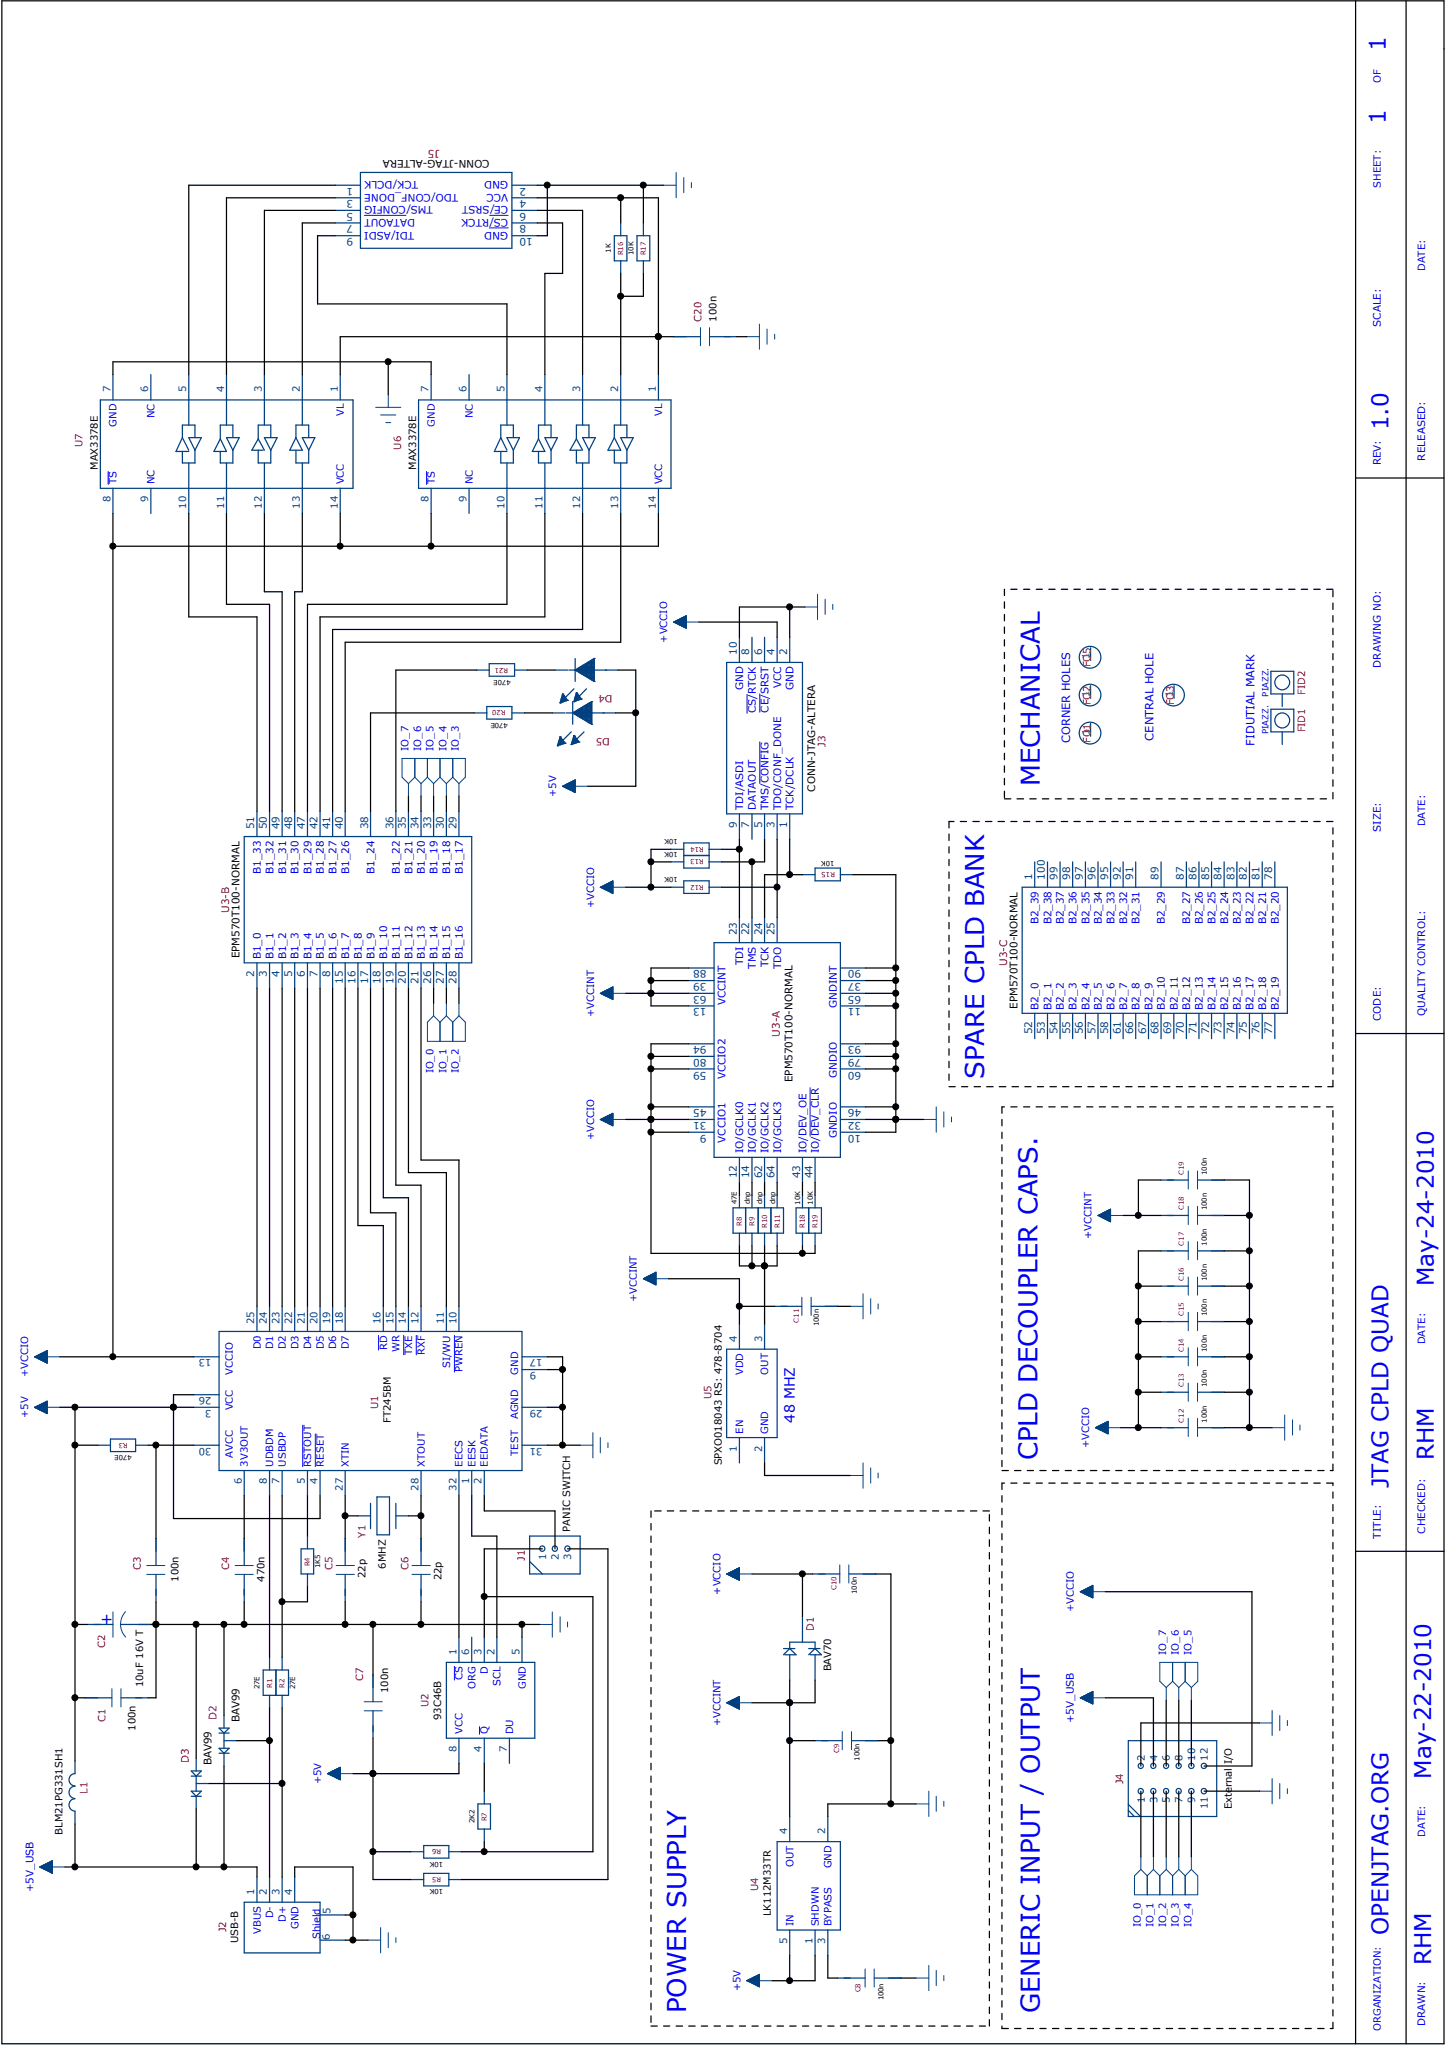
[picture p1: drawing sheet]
<svg xmlns="http://www.w3.org/2000/svg" width="297mm" height="420mm" viewBox="0 0 297 420" stroke-linecap="round" stroke-linejoin="round" font-family="sans-serif">
<defs><g id="words">
<g font-size="5.3" fill="#00f">
<text x="213.6" y="161.5" transform="rotate(-90 213.6 161.5)">MECHANICAL</text>
<text x="202.2" y="221.7" transform="rotate(-90 202.2 221.7)">SPARE CPLD BANK</text>
<text x="213.1" y="300.1" transform="rotate(-90 213.1 300.1)">CPLD DECOUPLER CAPS.</text>
<text x="141" y="413.7" transform="rotate(-90 141 413.7)">POWER SUPPLY</text>
<text x="213.6" y="413.7" transform="rotate(-90 213.6 413.7)">GENERIC INPUT / OUTPUT</text>
</g>
<g font-size="4.7" fill="#00f">
<text x="284.7" y="10.5" transform="rotate(-90 284.7 10.5)">1</text>
<text x="284.7" y="25.6" transform="rotate(-90 284.7 25.6)">1</text>
<text x="285.2" y="88.4" transform="rotate(-90 285.2 88.4)">1.0</text>
<text x="294.6" y="264.2" transform="rotate(-90 294.6 264.2)">May-24-2010</text>
<text x="285.2" y="305.8" transform="rotate(-90 285.2 305.8)">JTAG CPLD QUAD</text>
<text x="294.6" y="300.1" transform="rotate(-90 294.6 300.1)">RHM</text>
<text x="294" y="365.4" transform="rotate(-90 294 365.4)">May-22-2010</text>
<text x="285.2" y="397.6" transform="rotate(-90 285.2 397.6)">OPENJTAG.ORG</text>
<text x="294" y="403.8" transform="rotate(-90 294 403.8)">RHM</text>
</g>
<text font-size="3.2" fill="#00f" x="22.9" y="334.1" transform="rotate(-90 22.9 334.1)">+</text>
<text font-size="2.9" fill="#00f" x="163.3" y="292.3" transform="rotate(-90 163.3 292.3)">48 MHZ</text>
<g font-size="2.3" fill="#00f">
<text x="219.8" y="152.7" transform="rotate(-90 219.8 152.7)">CORNER HOLES</text>
<text x="236.9" y="152.2" transform="rotate(-90 236.9 152.2)">CENTRAL HOLE</text>
<text x="257.7" y="153.2" transform="rotate(-90 257.7 153.2)">FIDUTIAL MARK</text>
</g>
<g font-size="2.1" fill="#00f">
<text x="283.7" y="17.1" transform="rotate(-90 283.7 17.1)">OF</text>
<text x="85.9" y="37.3" transform="rotate(-180 85.9 37.3)">TCK/DCLK</text>
<text x="94.1" y="39.8" transform="rotate(-180 94.1 39.8)">TDO/CONF_DONE</text>
<text x="104.4" y="37.3" transform="rotate(-180 104.4 37.3)">GND</text>
<text x="104.4" y="39.8" transform="rotate(-180 104.4 39.8)">VCC</text>
<text x="283.7" y="38.6" transform="rotate(-90 283.7 38.6)">SHEET:</text>
<text x="85.1" y="47.6" transform="rotate(-180 85.1 47.6)">TDI/ASDI</text>
<text x="85.3" y="45" transform="rotate(-180 85.3 45)">DATAOUT</text>
<text x="88.9" y="42.4" transform="rotate(-180 88.9 42.4)">TMS/CONFIG</text>
<text x="104.4" y="42.4" transform="rotate(-180 104.4 42.4)">CE/SRST</text>
<text x="104.4" y="45" transform="rotate(-180 104.4 45)">CS/RTCK</text>
<text x="104.4" y="47.6" transform="rotate(-180 104.4 47.6)">GND</text>
<text x="292.7" y="55.7" transform="rotate(-90 292.7 55.7)">DATE:</text>
<text x="283.7" y="67.1" transform="rotate(-90 283.7 67.1)">SCALE:</text>
<text x="24" y="87.6" transform="rotate(-90 24 87.6)">GND</text>
<text x="31.7" y="85.9" transform="rotate(-90 31.7 85.9)">NC</text>
<text x="70.7" y="85.5" transform="rotate(-90 70.7 85.5)">VL</text>
<text x="89.3" y="87.6" transform="rotate(-90 89.3 87.6)">GND</text>
<text x="97.1" y="85.9" transform="rotate(-90 97.1 85.9)">NC</text>
<text x="136" y="85.5" transform="rotate(-90 136 85.5)">VL</text>
<text x="283.7" y="95.6" transform="rotate(-90 283.7 95.6)">REV:</text>
<text x="292.7" y="94.6" transform="rotate(-90 292.7 94.6)">RELEASED:</text>
<text x="24" y="99.5" transform="rotate(-90 24 99.5)">TS</text>
<text x="31.7" y="99.5" transform="rotate(-90 31.7 99.5)">NC</text>
<text x="70.7" y="99.5" transform="rotate(-90 70.7 99.5)">VCC</text>
<text x="89.3" y="99.5" transform="rotate(-90 89.3 99.5)">TS</text>
<text x="97.1" y="99.5" transform="rotate(-90 97.1 99.5)">NC</text>
<text x="136" y="99.5" transform="rotate(-90 136 99.5)">VCC</text>
<text x="137.1" y="132" transform="rotate(-90 137.1 132)">+VCCIO</text>
<text x="283.7" y="137.2" transform="rotate(-90 283.7 137.2)">DRAWING NO:</text>
<text x="152.7" y="141.8" transform="rotate(-90 152.7 141.8)">GND</text>
<text x="160.4" y="141.3" transform="rotate(-90 160.4 141.3)">VCC</text>
<text x="163" y="141.8" transform="rotate(-90 163 141.8)">GND</text>
<text x="155.3" y="146.6" transform="rotate(-90 155.3 146.6)">CS/RTCK</text>
<text x="157.9" y="146.4" transform="rotate(-90 157.9 146.4)">CE/SRST</text>
<text x="83.9" y="154.3" transform="rotate(-90 83.9 154.3)">IO_7</text>
<text x="86.5" y="154.3" transform="rotate(-90 86.5 154.3)">IO_6</text>
<text x="89.1" y="154.3" transform="rotate(-90 89.1 154.3)">IO_5</text>
<text x="91.7" y="154.3" transform="rotate(-90 91.7 154.3)">IO_4</text>
<text x="94.3" y="154.3" transform="rotate(-90 94.3 154.3)">IO_3</text>
<text x="114.3" y="163.7" transform="rotate(-90 114.3 163.7)">+5V</text>
<text x="152.7" y="166.5" transform="rotate(-90 152.7 166.5)">TDI/ASDI</text>
<text x="155.3" y="166.5" transform="rotate(-90 155.3 166.5)">DATAOUT</text>
<text x="157.9" y="166.5" transform="rotate(-90 157.9 166.5)">TMS/CONFIG</text>
<text x="160.4" y="166.5" transform="rotate(-90 160.4 166.5)">TDO/CONF_DONE</text>
<text x="163" y="166.5" transform="rotate(-90 163 166.5)">TCK/DCLK</text>
<text x="283.7" y="170.9" transform="rotate(-90 283.7 170.9)">SIZE:</text>
<text x="292.7" y="169.8" transform="rotate(-90 292.7 169.8)">DATE:</text>
<text x="53.6" y="179.5" transform="rotate(-90 53.6 179.5)">B1_33</text>
<text x="56.2" y="179.5" transform="rotate(-90 56.2 179.5)">B1_32</text>
<text x="58.8" y="179.5" transform="rotate(-90 58.8 179.5)">B1_31</text>
<text x="61.3" y="179.5" transform="rotate(-90 61.3 179.5)">B1_30</text>
<text x="64" y="179.5" transform="rotate(-90 64 179.5)">B1_29</text>
<text x="66.5" y="179.5" transform="rotate(-90 66.5 179.5)">B1_28</text>
<text x="69.1" y="179.5" transform="rotate(-90 69.1 179.5)">B1_27</text>
<text x="71.7" y="179.5" transform="rotate(-90 71.7 179.5)">B1_26</text>
<text x="76.9" y="179.5" transform="rotate(-90 76.9 179.5)">B1_24</text>
<text x="82.1" y="179.5" transform="rotate(-90 82.1 179.5)">B1_22</text>
<text x="84.7" y="179.5" transform="rotate(-90 84.7 179.5)">B1_21</text>
<text x="87.3" y="179.5" transform="rotate(-90 87.3 179.5)">B1_20</text>
<text x="89.9" y="179.5" transform="rotate(-90 89.9 179.5)">B1_19</text>
<text x="92.5" y="179.5" transform="rotate(-90 92.5 179.5)">B1_18</text>
<text x="95.1" y="179.5" transform="rotate(-90 95.1 179.5)">B1_17</text>
<text x="122" y="186.5" transform="rotate(-90 122 186.5)">+VCCIO</text>
<text x="213.4" y="189.9" transform="rotate(-90 213.4 189.9)">B2_39</text>
<text x="216" y="189.9" transform="rotate(-90 216 189.9)">B2_38</text>
<text x="218.6" y="189.9" transform="rotate(-90 218.6 189.9)">B2_37</text>
<text x="221.1" y="189.9" transform="rotate(-90 221.1 189.9)">B2_36</text>
<text x="223.8" y="189.9" transform="rotate(-90 223.8 189.9)">B2_35</text>
<text x="226.4" y="189.9" transform="rotate(-90 226.4 189.9)">B2_34</text>
<text x="228.9" y="189.9" transform="rotate(-90 228.9 189.9)">B2_33</text>
<text x="231.5" y="189.9" transform="rotate(-90 231.5 189.9)">B2_32</text>
<text x="234.1" y="189.9" transform="rotate(-90 234.1 189.9)">B2_31</text>
<text x="239.3" y="189.9" transform="rotate(-90 239.3 189.9)">B2_29</text>
<text x="244.5" y="189.9" transform="rotate(-90 244.5 189.9)">B2_27</text>
<text x="247.1" y="189.9" transform="rotate(-90 247.1 189.9)">B2_26</text>
<text x="249.7" y="189.9" transform="rotate(-90 249.7 189.9)">B2_25</text>
<text x="252.3" y="189.9" transform="rotate(-90 252.3 189.9)">B2_24</text>
<text x="254.9" y="189.9" transform="rotate(-90 254.9 189.9)">B2_23</text>
<text x="257.5" y="189.9" transform="rotate(-90 257.5 189.9)">B2_22</text>
<text x="260.1" y="189.9" transform="rotate(-90 260.1 189.9)">B2_21</text>
<text x="262.7" y="189.9" transform="rotate(-90 262.7 189.9)">B2_20</text>
<text x="53.6" y="197.1" transform="rotate(-90 53.6 197.1)">B1_0</text>
<text x="56.2" y="197.1" transform="rotate(-90 56.2 197.1)">B1_1</text>
<text x="58.8" y="197.1" transform="rotate(-90 58.8 197.1)">B1_2</text>
<text x="61.3" y="197.1" transform="rotate(-90 61.3 197.1)">B1_3</text>
<text x="64" y="197.1" transform="rotate(-90 64 197.1)">B1_4</text>
<text x="66.5" y="197.1" transform="rotate(-90 66.5 197.1)">B1_5</text>
<text x="69.1" y="197.1" transform="rotate(-90 69.1 197.1)">B1_6</text>
<text x="71.7" y="197.1" transform="rotate(-90 71.7 197.1)">B1_7</text>
<text x="74.3" y="197.1" transform="rotate(-90 74.3 197.1)">B1_8</text>
<text x="76.9" y="197.1" transform="rotate(-90 76.9 197.1)">B1_9</text>
<text x="79.5" y="197.1" transform="rotate(-90 79.5 197.1)">B1_10</text>
<text x="82.1" y="197.1" transform="rotate(-90 82.1 197.1)">B1_11</text>
<text x="84.7" y="197.1" transform="rotate(-90 84.7 197.1)">B1_12</text>
<text x="87.3" y="197.1" transform="rotate(-90 87.3 197.1)">B1_13</text>
<text x="89.9" y="197.1" transform="rotate(-90 89.9 197.1)">B1_14</text>
<text x="92.5" y="197.1" transform="rotate(-90 92.5 197.1)">B1_15</text>
<text x="95.1" y="197.1" transform="rotate(-90 95.1 197.1)">B1_16</text>
<text x="152.7" y="198.3" transform="rotate(-90 152.7 198.3)">TDI</text>
<text x="155.3" y="199" transform="rotate(-90 155.3 199)">TMS</text>
<text x="157.9" y="198.8" transform="rotate(-90 157.9 198.8)">TCK</text>
<text x="160.4" y="199.1" transform="rotate(-90 160.4 199.1)">TDO</text>
<text x="122" y="208.9" transform="rotate(-90 122 208.9)">+VCCINT</text>
<text x="149.1" y="206.6" transform="rotate(-90 149.1 206.6)">VCCINT</text>
<text x="171.9" y="207.1" transform="rotate(-90 171.9 207.1)">GNDINT</text>
<text x="213.4" y="207.4" transform="rotate(-90 213.4 207.4)">B2_0</text>
<text x="216" y="207.4" transform="rotate(-90 216 207.4)">B2_1</text>
<text x="218.6" y="207.4" transform="rotate(-90 218.6 207.4)">B2_2</text>
<text x="221.1" y="207.4" transform="rotate(-90 221.1 207.4)">B2_3</text>
<text x="223.8" y="207.4" transform="rotate(-90 223.8 207.4)">B2_4</text>
<text x="226.4" y="207.4" transform="rotate(-90 226.4 207.4)">B2_5</text>
<text x="228.9" y="207.4" transform="rotate(-90 228.9 207.4)">B2_6</text>
<text x="231.5" y="207.4" transform="rotate(-90 231.5 207.4)">B2_7</text>
<text x="234.1" y="207.4" transform="rotate(-90 234.1 207.4)">B2_8</text>
<text x="236.7" y="207.4" transform="rotate(-90 236.7 207.4)">B2_9</text>
<text x="239.3" y="207.4" transform="rotate(-90 239.3 207.4)">B2_10</text>
<text x="241.9" y="207.4" transform="rotate(-90 241.9 207.4)">B2_11</text>
<text x="244.5" y="207.4" transform="rotate(-90 244.5 207.4)">B2_12</text>
<text x="247.1" y="207.4" transform="rotate(-90 247.1 207.4)">B2_13</text>
<text x="249.7" y="207.4" transform="rotate(-90 249.7 207.4)">B2_14</text>
<text x="252.3" y="207.4" transform="rotate(-90 252.3 207.4)">B2_15</text>
<text x="254.9" y="207.4" transform="rotate(-90 254.9 207.4)">B2_16</text>
<text x="257.5" y="207.4" transform="rotate(-90 257.5 207.4)">B2_17</text>
<text x="260.1" y="207.4" transform="rotate(-90 260.1 207.4)">B2_18</text>
<text x="262.7" y="207.4" transform="rotate(-90 262.7 207.4)">B2_19</text>
<text x="283.7" y="209.8" transform="rotate(-90 283.7 209.8)">CODE:</text>
<text x="292.7" y="208.7" transform="rotate(-90 292.7 208.7)">QUALITY CONTROL:</text>
<text x="89.1" y="220.6" transform="rotate(-90 89.1 220.6)">IO_0</text>
<text x="91.7" y="220.6" transform="rotate(-90 91.7 220.6)">IO_1</text>
<text x="94.3" y="220.6" transform="rotate(-90 94.3 220.6)">IO_2</text>
<text x="149.1" y="221.7" transform="rotate(-90 149.1 221.7)">VCCIO2</text>
<text x="171.9" y="221.4" transform="rotate(-90 171.9 221.4)">GNDIO</text>
<text x="171.9" y="233.9" transform="rotate(-90 171.9 233.9)">GNDIO</text>
<text x="122" y="234.2" transform="rotate(-90 122 234.2)">+VCCIO</text>
<text x="149.1" y="234.7" transform="rotate(-90 149.1 234.7)">VCCIO1</text>
<text x="152.7" y="237" transform="rotate(-90 152.7 237)">IO/GCLK0</text>
<text x="155.3" y="237" transform="rotate(-90 155.3 237)">IO/GCLK1</text>
<text x="157.9" y="237" transform="rotate(-90 157.9 237)">IO/GCLK2</text>
<text x="160.4" y="237" transform="rotate(-90 160.4 237)">IO/GCLK3</text>
<text x="165.7" y="237" transform="rotate(-90 165.7 237)">IO/DEV_OE</text>
<text x="168.2" y="237" transform="rotate(-90 168.2 237)">IO/DEV_CLR</text>
<text x="224.2" y="254.6" transform="rotate(-90 224.2 254.6)">+VCCINT</text>
<text x="130.9" y="267.5" transform="rotate(-90 130.9 267.5)">+VCCINT</text>
<text x="53.6" y="277.2" transform="rotate(-90 53.6 277.2)">D0</text>
<text x="56.1" y="277.2" transform="rotate(-90 56.1 277.2)">D1</text>
<text x="58.7" y="277.2" transform="rotate(-90 58.7 277.2)">D2</text>
<text x="61.3" y="277.2" transform="rotate(-90 61.3 277.2)">D3</text>
<text x="63.9" y="277.2" transform="rotate(-90 63.9 277.2)">D4</text>
<text x="66.5" y="277.2" transform="rotate(-90 66.5 277.2)">D5</text>
<text x="69.1" y="277.2" transform="rotate(-90 69.1 277.2)">D6</text>
<text x="71.7" y="277.2" transform="rotate(-90 71.7 277.2)">D7</text>
<text x="79.5" y="277.4" transform="rotate(-90 79.5 277.4)">RD</text>
<text x="82.1" y="277.8" transform="rotate(-90 82.1 277.8)">WR</text>
<text x="84.7" y="278.3" transform="rotate(-90 84.7 278.3)">TXE</text>
<text x="87.2" y="278.4" transform="rotate(-90 87.2 278.4)">RXF</text>
<text x="92.5" y="281.1" transform="rotate(-90 92.5 281.1)">SI/WU</text>
<text x="95" y="281.9" transform="rotate(-90 95 281.9)">PWREN</text>
<text x="292.7" y="276.2" transform="rotate(-90 292.7 276.2)">DATE:</text>
<text x="5.8" y="283" transform="rotate(-90 5.8 283)">+VCCIO</text>
<text x="47.8" y="282.4" transform="rotate(-90 47.8 282.4)">VCCIO</text>
<text x="106.5" y="282.4" transform="rotate(-90 106.5 282.4)">GND</text>
<text x="152.7" y="282.5" transform="rotate(-90 152.7 282.5)">VDD</text>
<text x="157.8" y="282.4" transform="rotate(-90 157.8 282.4)">OUT</text>
<text x="5.8" y="291.3" transform="rotate(-90 5.8 291.3)">+5V</text>
<text x="47.8" y="289.8" transform="rotate(-90 47.8 289.8)">VCC</text>
<text x="106.5" y="291.6" transform="rotate(-90 106.5 291.6)">AGND</text>
<text x="47.8" y="299.5" transform="rotate(-90 47.8 299.5)">AVCC</text>
<text x="106.5" y="299.1" transform="rotate(-90 106.5 299.1)">TEST</text>
<text x="152.7" y="294.6" transform="rotate(-90 152.7 294.6)">EN</text>
<text x="157.8" y="294.6" transform="rotate(-90 157.8 294.6)">GND</text>
<text x="223.7" y="297.6" transform="rotate(-90 223.7 297.6)">+VCCIO</text>
<text x="50.9" y="301.3" transform="rotate(-90 50.9 301.3)">3V3OUT</text>
<text x="56.1" y="301.3" transform="rotate(-90 56.1 301.3)">UDBDM</text>
<text x="58.7" y="301.3" transform="rotate(-90 58.7 301.3)">USBDP</text>
<text x="63.9" y="301.3" transform="rotate(-90 63.9 301.3)">RSTOUT</text>
<text x="66.5" y="301.3" transform="rotate(-90 66.5 301.3)">RESET</text>
<text x="71.7" y="301.3" transform="rotate(-90 71.7 301.3)">XTIN</text>
<text x="87.2" y="301.3" transform="rotate(-90 87.2 301.3)">XTOUT</text>
<text x="95" y="301.3" transform="rotate(-90 95 301.3)">EECS</text>
<text x="97.7" y="301.3" transform="rotate(-90 97.7 301.3)">EESK</text>
<text x="100.2" y="301.3" transform="rotate(-90 100.2 301.3)">EEDATA</text>
<text x="283.7" y="316.1" transform="rotate(-90 283.7 316.1)">TITLE:</text>
<text x="292.7" y="315.1" transform="rotate(-90 292.7 315.1)">CHECKED:</text>
<text x="148" y="327.6" transform="rotate(-90 148 327.6)">+VCCIO</text>
<text x="220.6" y="331.3" transform="rotate(-90 220.6 331.3)">+VCCIO</text>
<text x="239.6" y="340" transform="rotate(-90 239.6 340)">IO_7</text>
<text x="242.1" y="340" transform="rotate(-90 242.1 340)">IO_6</text>
<text x="244.7" y="340" transform="rotate(-90 244.7 340)">IO_5</text>
<text x="95" y="345.2" transform="rotate(-90 95 345.2)">CS</text>
<text x="97.7" y="347" transform="rotate(-90 97.7 347)">ORG</text>
<text x="100.2" y="343.9" transform="rotate(-90 100.2 343.9)">D</text>
<text x="102.8" y="346.3" transform="rotate(-90 102.8 346.3)">SCL</text>
<text x="108" y="347" transform="rotate(-90 108 347)">GND</text>
<text x="220.6" y="354" transform="rotate(-90 220.6 354)">+5V_USB</text>
<text x="95" y="356.3" transform="rotate(-90 95 356.3)">VCC</text>
<text x="100.2" y="356.3" transform="rotate(-90 100.2 356.3)">Q</text>
<text x="105.4" y="356.3" transform="rotate(-90 105.4 356.3)">DU</text>
<text x="148" y="354.7" transform="rotate(-90 148 354.7)">+VCCINT</text>
<text x="66" y="366.6" transform="rotate(-90 66 366.6)">+5V</text>
<text x="292.7" y="377.4" transform="rotate(-90 292.7 377.4)">DATE:</text>
<text x="163" y="383.6" transform="rotate(-90 163 383.6)">OUT</text>
<text x="170.8" y="383.9" transform="rotate(-90 170.8 383.9)">GND</text>
<text x="6.9" y="388.7" transform="rotate(-90 6.9 388.7)">+5V_USB</text>
<text x="56.1" y="394.1" transform="rotate(-90 56.1 394.1)">D-</text>
<text x="58.7" y="394.9" transform="rotate(-90 58.7 394.9)">D+</text>
<text x="163" y="395.8" transform="rotate(-90 163 395.8)">IN</text>
<text x="168.2" y="395.8" transform="rotate(-90 168.2 395.8)">SHDWN</text>
<text x="170.8" y="395.8" transform="rotate(-90 170.8 395.8)">BYPASS</text>
<text x="234.4" y="395.9" transform="rotate(-90 234.4 395.9)">IO_0</text>
<text x="236.9" y="395.9" transform="rotate(-90 236.9 395.9)">IO_1</text>
<text x="239.6" y="395.9" transform="rotate(-90 239.6 395.9)">IO_2</text>
<text x="242.1" y="395.9" transform="rotate(-90 242.1 395.9)">IO_3</text>
<text x="244.7" y="395.9" transform="rotate(-90 244.7 395.9)">IO_4</text>
<text x="53.6" y="397.3" transform="rotate(-90 53.6 397.3)">VBUS</text>
<text x="61.3" y="396.3" transform="rotate(-90 61.3 396.3)">GND</text>
<text x="65.7" y="398.4" transform="rotate(-90 65.7 398.4)">Shield</text>
<text x="152.1" y="409.2" transform="rotate(-90 152.1 409.2)">+5V</text>
<text x="283.7" y="417.3" transform="rotate(-90 283.7 417.3)">ORGANIZATION:</text>
<text x="292.7" y="416.3" transform="rotate(-90 292.7 416.3)">DRAWN:</text>
</g>
<g font-size="2.1" fill="#f00">
<text x="90.3" y="30.7" transform="rotate(-180 90.3 30.7)">J5</text>
<text x="144.1" y="66.1" transform="rotate(-90 144.1 66.1)">C20</text>
<text x="17" y="91.9" transform="rotate(-90 17 91.9)">U7</text>
<text x="82.4" y="92.4" transform="rotate(-90 82.4 92.4)">U6</text>
<text x="224" y="137.1" transform="rotate(-90 224 137.1)">FO5</text>
<text x="125.8" y="142.8" transform="rotate(-180 125.8 142.8)">D4</text>
<text x="268.1" y="142.7" transform="rotate(-90 268.1 142.7)">FID2</text>
<text x="224" y="144.9" transform="rotate(-90 224 144.9)">FO2</text>
<text x="241.1" y="144.9" transform="rotate(-90 241.1 144.9)">FO3</text>
<text x="125.3" y="151.7" transform="rotate(-180 125.3 151.7)">D5</text>
<text x="169.5" y="153.4" transform="rotate(-90 169.5 153.4)">J3</text>
<text x="224" y="152.7" transform="rotate(-90 224 152.7)">FO1</text>
<text x="268.1" y="150.5" transform="rotate(-90 268.1 150.5)">FID1</text>
<text x="47.1" y="187.5" transform="rotate(-90 47.1 187.5)">U3-B</text>
<text x="206.9" y="198.5" transform="rotate(-90 206.9 198.5)">U3-C</text>
<text x="160.2" y="213" transform="rotate(-90 160.2 213)">U3-A</text>
<text x="146.2" y="287.5" transform="rotate(-90 146.2 287.5)">U5</text>
<text x="77.7" y="289.6" transform="rotate(-90 77.7 289.6)">U1</text>
<text x="75.1" y="315.9" transform="rotate(-90 75.1 315.9)">Y1</text>
<text x="28.9" y="322.5" transform="rotate(-90 28.9 322.5)">C3</text>
<text x="47.1" y="322.5" transform="rotate(-90 47.1 322.5)">C4</text>
<text x="68.3" y="322.5" transform="rotate(-90 68.3 322.5)">C5</text>
<text x="83.9" y="322.5" transform="rotate(-90 83.9 322.5)">C6</text>
<text x="107.8" y="320.6" transform="rotate(-90 107.8 320.6)">J1</text>
<text x="167.2" y="335.1" transform="rotate(-90 167.2 335.1)">D1</text>
<text x="21.6" y="338.6" transform="rotate(-90 21.6 338.6)">C2</text>
<text x="74.6" y="345.4" transform="rotate(-90 74.6 345.4)">C7</text>
<text x="21.7" y="353.9" transform="rotate(-90 21.7 353.9)">C1</text>
<text x="44.5" y="353.5" transform="rotate(-90 44.5 353.5)">D2</text>
<text x="88.1" y="350.8" transform="rotate(-90 88.1 350.8)">U2</text>
<text x="38.8" y="362.3" transform="rotate(-90 38.8 362.3)">D3</text>
<text x="18" y="368.5" transform="rotate(-90 18 368.5)">L1</text>
<text x="230.7" y="366.6" transform="rotate(-90 230.7 366.6)">J4</text>
<text x="155.7" y="388.6" transform="rotate(-90 155.7 388.6)">U4</text>
<text x="46.4" y="397" transform="rotate(-90 46.4 397)">J2</text>
</g>
<g font-size="2.1">
<text x="100.6" y="32.9" transform="rotate(-180 100.6 32.9)">CONN-JTAG-ALTERA</text>
<text x="147.2" y="66.1" transform="rotate(-90 147.2 66.1)">100n</text>
<text x="20.1" y="96.5" transform="rotate(-90 20.1 96.5)">MAX3378E</text>
<text x="85.5" y="96.5" transform="rotate(-90 85.5 96.5)">MAX3378E</text>
<text x="167.4" y="162.6" transform="rotate(-90 167.4 162.6)">CONN-JTAG-ALTERA</text>
<text x="49.2" y="196.9" transform="rotate(-90 49.2 196.9)">EPM570T100-NORMAL</text>
<text x="209" y="207.3" transform="rotate(-90 209 207.3)">EPM570T100-NORMAL</text>
<text x="162.8" y="222.3" transform="rotate(-90 162.8 222.3)">EPM570T100-NORMAL</text>
<text x="80.3" y="292.4" transform="rotate(-90 80.3 292.4)">FT245BM</text>
<text x="148.3" y="301.1" transform="rotate(-90 148.3 301.1)">SPXO018043 RS: 478-8704</text>
<text x="117.1" y="314.7" transform="rotate(-90 117.1 314.7)">PANIC SWITCH</text>
<text x="79.2" y="322.3" transform="rotate(-90 79.2 322.3)">6MHZ</text>
<text x="36.7" y="325" transform="rotate(-90 36.7 325)">100n</text>
<text x="54.3" y="325" transform="rotate(-90 54.3 325)">470n</text>
<text x="75.1" y="324.2" transform="rotate(-90 75.1 324.2)">22p</text>
<text x="90.7" y="324.7" transform="rotate(-90 90.7 324.7)">22p</text>
<text x="29.4" y="346.7" transform="rotate(-90 29.4 346.7)">10uF 16V T</text>
<text x="79.8" y="347.9" transform="rotate(-90 79.8 347.9)">100n</text>
<text x="170.8" y="343.4" transform="rotate(-90 170.8 343.4)">BAV70</text>
<text x="49.2" y="353.9" transform="rotate(-90 49.2 353.9)">BAV99</text>
<text x="90.6" y="353.4" transform="rotate(-90 90.6 353.4)">93C46B</text>
<text x="27.9" y="355.6" transform="rotate(-90 27.9 355.6)">100n</text>
<text x="43.5" y="362.7" transform="rotate(-90 43.5 362.7)">BAV99</text>
<text x="253" y="371.8" transform="rotate(-90 253 371.8)">External I/O</text>
<text x="12.8" y="377" transform="rotate(-90 12.8 377)">BLM21PG331SH1</text>
<text x="158.4" y="393.7" transform="rotate(-90 158.4 393.7)">LK112M33TR</text>
<text x="48.9" y="399.3" transform="rotate(-90 48.9 399.3)">USB-B</text>
</g>
<g font-size="2.1" fill="#004080">
<text x="72.5" y="38.6" transform="rotate(-180 72.5 38.6)">1</text>
<text x="72.5" y="41.1" transform="rotate(-180 72.5 41.1)">3</text>
<text x="108.1" y="38.6" transform="rotate(-180 108.1 38.6)">2</text>
<text x="108.1" y="41.1" transform="rotate(-180 108.1 41.1)">4</text>
<text x="72.5" y="43.7" transform="rotate(-180 72.5 43.7)">5</text>
<text x="72.5" y="46.3" transform="rotate(-180 72.5 46.3)">7</text>
<text x="108.1" y="43.7" transform="rotate(-180 108.1 43.7)">6</text>
<text x="108.1" y="46.3" transform="rotate(-180 108.1 46.3)">8</text>
<text x="72.5" y="48.9" transform="rotate(-180 72.5 48.9)">9</text>
<text x="109.4" y="48.9" transform="rotate(-180 109.4 48.9)">10</text>
<text x="22.7" y="80.6" transform="rotate(-90 22.7 80.6)">7</text>
<text x="30.4" y="80.6" transform="rotate(-90 30.4 80.6)">6</text>
<text x="38.3" y="80.6" transform="rotate(-90 38.3 80.6)">5</text>
<text x="46" y="80.6" transform="rotate(-90 46 80.6)">4</text>
<text x="53.8" y="80.6" transform="rotate(-90 53.8 80.6)">3</text>
<text x="61.6" y="80.6" transform="rotate(-90 61.6 80.6)">2</text>
<text x="69.4" y="80.6" transform="rotate(-90 69.4 80.6)">1</text>
<text x="88.1" y="80.6" transform="rotate(-90 88.1 80.6)">7</text>
<text x="95.8" y="80.6" transform="rotate(-90 95.8 80.6)">6</text>
<text x="103.6" y="80.6" transform="rotate(-90 103.6 80.6)">5</text>
<text x="111.4" y="80.6" transform="rotate(-90 111.4 80.6)">4</text>
<text x="119.2" y="80.6" transform="rotate(-90 119.2 80.6)">3</text>
<text x="127" y="80.6" transform="rotate(-90 127 80.6)">2</text>
<text x="134.7" y="80.6" transform="rotate(-90 134.7 80.6)">1</text>
<text x="22.7" y="103.2" transform="rotate(-90 22.7 103.2)">8</text>
<text x="30.4" y="103.2" transform="rotate(-90 30.4 103.2)">9</text>
<text x="38.3" y="104.5" transform="rotate(-90 38.3 104.5)">10</text>
<text x="46" y="104.5" transform="rotate(-90 46 104.5)">11</text>
<text x="53.8" y="104.5" transform="rotate(-90 53.8 104.5)">12</text>
<text x="61.6" y="104.5" transform="rotate(-90 61.6 104.5)">13</text>
<text x="69.4" y="104.5" transform="rotate(-90 69.4 104.5)">14</text>
<text x="88.1" y="103.2" transform="rotate(-90 88.1 103.2)">8</text>
<text x="95.8" y="103.2" transform="rotate(-90 95.8 103.2)">9</text>
<text x="103.6" y="104.5" transform="rotate(-90 103.6 104.5)">10</text>
<text x="111.4" y="104.5" transform="rotate(-90 111.4 104.5)">11</text>
<text x="119.2" y="104.5" transform="rotate(-90 119.2 104.5)">12</text>
<text x="127" y="104.5" transform="rotate(-90 127 104.5)">13</text>
<text x="134.7" y="104.5" transform="rotate(-90 134.7 104.5)">14</text>
<text x="151.3" y="134.5" transform="rotate(-90 151.3 134.5)">10</text>
<text x="153.9" y="134.5" transform="rotate(-90 153.9 134.5)">8</text>
<text x="156.5" y="134.5" transform="rotate(-90 156.5 134.5)">6</text>
<text x="159.1" y="134.5" transform="rotate(-90 159.1 134.5)">4</text>
<text x="161.7" y="134.5" transform="rotate(-90 161.7 134.5)">2</text>
<text x="223.8" y="135.4" transform="rotate(-90 223.8 135.4)">1</text>
<text x="223.8" y="143.2" transform="rotate(-90 223.8 143.2)">1</text>
<text x="240.9" y="143.2" transform="rotate(-90 240.9 143.2)">1</text>
<text x="223.8" y="151" transform="rotate(-90 223.8 151)">1</text>
<text x="52.2" y="170.3" transform="rotate(-90 52.2 170.3)">51</text>
<text x="54.8" y="170.3" transform="rotate(-90 54.8 170.3)">50</text>
<text x="57.4" y="170.3" transform="rotate(-90 57.4 170.3)">49</text>
<text x="60" y="170.3" transform="rotate(-90 60 170.3)">48</text>
<text x="62.7" y="170.3" transform="rotate(-90 62.7 170.3)">47</text>
<text x="65.2" y="170.3" transform="rotate(-90 65.2 170.3)">42</text>
<text x="67.8" y="170.3" transform="rotate(-90 67.8 170.3)">41</text>
<text x="70.4" y="170.3" transform="rotate(-90 70.4 170.3)">40</text>
<text x="75.6" y="170.3" transform="rotate(-90 75.6 170.3)">38</text>
<text x="80.8" y="170.3" transform="rotate(-90 80.8 170.3)">36</text>
<text x="83.4" y="170.3" transform="rotate(-90 83.4 170.3)">35</text>
<text x="86" y="170.3" transform="rotate(-90 86 170.3)">34</text>
<text x="88.6" y="170.3" transform="rotate(-90 88.6 170.3)">33</text>
<text x="91.2" y="170.3" transform="rotate(-90 91.2 170.3)">30</text>
<text x="93.8" y="170.3" transform="rotate(-90 93.8 170.3)">29</text>
<text x="151.3" y="170.1" transform="rotate(-90 151.3 170.1)">9</text>
<text x="153.9" y="170.1" transform="rotate(-90 153.9 170.1)">7</text>
<text x="156.5" y="170.1" transform="rotate(-90 156.5 170.1)">5</text>
<text x="159.1" y="170.1" transform="rotate(-90 159.1 170.1)">3</text>
<text x="161.7" y="170.1" transform="rotate(-90 161.7 170.1)">1</text>
<text x="212" y="180.7" transform="rotate(-90 212 180.7)">1</text>
<text x="214.6" y="180.7" transform="rotate(-90 214.6 180.7)">100</text>
<text x="217.3" y="180.7" transform="rotate(-90 217.3 180.7)">99</text>
<text x="219.8" y="180.7" transform="rotate(-90 219.8 180.7)">98</text>
<text x="222.4" y="180.7" transform="rotate(-90 222.4 180.7)">97</text>
<text x="225" y="180.7" transform="rotate(-90 225 180.7)">96</text>
<text x="227.6" y="180.7" transform="rotate(-90 227.6 180.7)">95</text>
<text x="230.2" y="180.7" transform="rotate(-90 230.2 180.7)">92</text>
<text x="232.8" y="180.7" transform="rotate(-90 232.8 180.7)">91</text>
<text x="238" y="180.7" transform="rotate(-90 238 180.7)">89</text>
<text x="243.2" y="180.7" transform="rotate(-90 243.2 180.7)">87</text>
<text x="245.8" y="180.7" transform="rotate(-90 245.8 180.7)">86</text>
<text x="248.4" y="180.7" transform="rotate(-90 248.4 180.7)">85</text>
<text x="251" y="180.7" transform="rotate(-90 251 180.7)">84</text>
<text x="253.6" y="180.7" transform="rotate(-90 253.6 180.7)">83</text>
<text x="256.2" y="180.7" transform="rotate(-90 256.2 180.7)">82</text>
<text x="258.7" y="180.7" transform="rotate(-90 258.7 180.7)">81</text>
<text x="261.3" y="180.7" transform="rotate(-90 261.3 180.7)">78</text>
<text x="151.3" y="192.2" transform="rotate(-90 151.3 192.2)">23</text>
<text x="153.9" y="192.2" transform="rotate(-90 153.9 192.2)">22</text>
<text x="156.5" y="192.2" transform="rotate(-90 156.5 192.2)">24</text>
<text x="159.1" y="192.2" transform="rotate(-90 159.1 192.2)">25</text>
<text x="52.2" y="200.7" transform="rotate(-90 52.2 200.7)">2</text>
<text x="54.8" y="200.7" transform="rotate(-90 54.8 200.7)">3</text>
<text x="57.4" y="200.7" transform="rotate(-90 57.4 200.7)">4</text>
<text x="60" y="200.7" transform="rotate(-90 60 200.7)">5</text>
<text x="62.7" y="200.7" transform="rotate(-90 62.7 200.7)">6</text>
<text x="65.2" y="200.7" transform="rotate(-90 65.2 200.7)">7</text>
<text x="67.8" y="200.7" transform="rotate(-90 67.8 200.7)">8</text>
<text x="70.4" y="202.1" transform="rotate(-90 70.4 202.1)">15</text>
<text x="73" y="202.1" transform="rotate(-90 73 202.1)">16</text>
<text x="75.6" y="202.1" transform="rotate(-90 75.6 202.1)">17</text>
<text x="78.2" y="202.1" transform="rotate(-90 78.2 202.1)">18</text>
<text x="80.8" y="202.1" transform="rotate(-90 80.8 202.1)">19</text>
<text x="83.4" y="202.1" transform="rotate(-90 83.4 202.1)">20</text>
<text x="86" y="202.1" transform="rotate(-90 86 202.1)">21</text>
<text x="88.6" y="202.1" transform="rotate(-90 88.6 202.1)">26</text>
<text x="91.2" y="202.1" transform="rotate(-90 91.2 202.1)">27</text>
<text x="93.8" y="202.1" transform="rotate(-90 93.8 202.1)">28</text>
<text x="145.1" y="202" transform="rotate(-180 145.1 202)">39</text>
<text x="145.1" y="199.4" transform="rotate(-180 145.1 199.4)">88</text>
<text x="176.9" y="202" transform="rotate(-180 176.9 202)">37</text>
<text x="176.9" y="199.4" transform="rotate(-180 176.9 199.4)">90</text>
<text x="145.1" y="207.2" transform="rotate(-180 145.1 207.2)">13</text>
<text x="145.1" y="204.6" transform="rotate(-180 145.1 204.6)">63</text>
<text x="176.9" y="207.2" transform="rotate(-180 176.9 207.2)">11</text>
<text x="176.9" y="204.6" transform="rotate(-180 176.9 204.6)">65</text>
<text x="145.1" y="215" transform="rotate(-180 145.1 215)">94</text>
<text x="176.9" y="215" transform="rotate(-180 176.9 215)">93</text>
<text x="212" y="212.5" transform="rotate(-90 212 212.5)">52</text>
<text x="214.6" y="212.5" transform="rotate(-90 214.6 212.5)">53</text>
<text x="217.3" y="212.5" transform="rotate(-90 217.3 212.5)">54</text>
<text x="219.8" y="212.5" transform="rotate(-90 219.8 212.5)">55</text>
<text x="222.4" y="212.5" transform="rotate(-90 222.4 212.5)">56</text>
<text x="225" y="212.5" transform="rotate(-90 225 212.5)">57</text>
<text x="227.6" y="212.5" transform="rotate(-90 227.6 212.5)">58</text>
<text x="230.2" y="212.5" transform="rotate(-90 230.2 212.5)">61</text>
<text x="232.8" y="212.5" transform="rotate(-90 232.8 212.5)">66</text>
<text x="235.4" y="212.5" transform="rotate(-90 235.4 212.5)">67</text>
<text x="238" y="212.5" transform="rotate(-90 238 212.5)">68</text>
<text x="240.6" y="212.5" transform="rotate(-90 240.6 212.5)">69</text>
<text x="243.2" y="212.5" transform="rotate(-90 243.2 212.5)">70</text>
<text x="245.8" y="212.5" transform="rotate(-90 245.8 212.5)">71</text>
<text x="248.4" y="212.5" transform="rotate(-90 248.4 212.5)">72</text>
<text x="251" y="212.5" transform="rotate(-90 251 212.5)">73</text>
<text x="253.6" y="212.5" transform="rotate(-90 253.6 212.5)">74</text>
<text x="256.2" y="212.5" transform="rotate(-90 256.2 212.5)">75</text>
<text x="258.7" y="212.5" transform="rotate(-90 258.7 212.5)">76</text>
<text x="261.3" y="212.5" transform="rotate(-90 261.3 212.5)">77</text>
<text x="145.1" y="220.2" transform="rotate(-180 145.1 220.2)">59</text>
<text x="145.1" y="217.6" transform="rotate(-180 145.1 217.6)">80</text>
<text x="176.9" y="220.2" transform="rotate(-180 176.9 220.2)">60</text>
<text x="176.9" y="217.6" transform="rotate(-180 176.9 217.6)">79</text>
<text x="145.1" y="227.9" transform="rotate(-180 145.1 227.9)">45</text>
<text x="176.9" y="227.9" transform="rotate(-180 176.9 227.9)">46</text>
<text x="145.1" y="233.1" transform="rotate(-180 145.1 233.1)">9</text>
<text x="145.1" y="230.5" transform="rotate(-180 145.1 230.5)">31</text>
<text x="176.9" y="233.1" transform="rotate(-180 176.9 233.1)">10</text>
<text x="176.9" y="230.5" transform="rotate(-180 176.9 230.5)">32</text>
<text x="151.3" y="242.1" transform="rotate(-90 151.3 242.1)">12</text>
<text x="153.9" y="242.1" transform="rotate(-90 153.9 242.1)">14</text>
<text x="156.5" y="242.1" transform="rotate(-90 156.5 242.1)">62</text>
<text x="159.1" y="242.1" transform="rotate(-90 159.1 242.1)">64</text>
<text x="164.3" y="242.1" transform="rotate(-90 164.3 242.1)">43</text>
<text x="166.9" y="242.1" transform="rotate(-90 166.9 242.1)">44</text>
<text x="52.2" y="272" transform="rotate(-90 52.2 272)">25</text>
<text x="54.8" y="272" transform="rotate(-90 54.8 272)">24</text>
<text x="57.4" y="272" transform="rotate(-90 57.4 272)">23</text>
<text x="60" y="272" transform="rotate(-90 60 272)">22</text>
<text x="62.7" y="272" transform="rotate(-90 62.7 272)">21</text>
<text x="65.2" y="272" transform="rotate(-90 65.2 272)">20</text>
<text x="67.8" y="272" transform="rotate(-90 67.8 272)">19</text>
<text x="70.4" y="272" transform="rotate(-90 70.4 272)">18</text>
<text x="78.2" y="272" transform="rotate(-90 78.2 272)">16</text>
<text x="80.8" y="272" transform="rotate(-90 80.8 272)">15</text>
<text x="83.4" y="272" transform="rotate(-90 83.4 272)">14</text>
<text x="86" y="272" transform="rotate(-90 86 272)">12</text>
<text x="91.2" y="272" transform="rotate(-90 91.2 272)">11</text>
<text x="93.8" y="272" transform="rotate(-90 93.8 272)">10</text>
<text x="151.3" y="275.7" transform="rotate(-90 151.3 275.7)">4</text>
<text x="156.5" y="275.7" transform="rotate(-90 156.5 275.7)">3</text>
<text x="43.4" y="279.3" transform="rotate(-180 43.4 279.3)">13</text>
<text x="110.1" y="281.9" transform="rotate(-180 110.1 281.9)">9</text>
<text x="111.4" y="279.3" transform="rotate(-180 111.4 279.3)">17</text>
<text x="43.4" y="287.1" transform="rotate(-180 43.4 287.1)">26</text>
<text x="43.4" y="289.7" transform="rotate(-180 43.4 289.7)">3</text>
<text x="111.4" y="289.7" transform="rotate(-180 111.4 289.7)">29</text>
<text x="43.4" y="297.4" transform="rotate(-180 43.4 297.4)">30</text>
<text x="111.4" y="297.4" transform="rotate(-180 111.4 297.4)">31</text>
<text x="151.3" y="298.2" transform="rotate(-90 151.3 298.2)">1</text>
<text x="156.5" y="298.2" transform="rotate(-90 156.5 298.2)">2</text>
<text x="49.7" y="305" transform="rotate(-90 49.7 305)">6</text>
<text x="54.8" y="305" transform="rotate(-90 54.8 305)">8</text>
<text x="57.4" y="305" transform="rotate(-90 57.4 305)">7</text>
<text x="62.7" y="305" transform="rotate(-90 62.7 305)">5</text>
<text x="65.2" y="305" transform="rotate(-90 65.2 305)">4</text>
<text x="96.4" y="305" transform="rotate(-90 96.4 305)">1</text>
<text x="98.9" y="305" transform="rotate(-90 98.9 305)">2</text>
<text x="70.4" y="306.3" transform="rotate(-90 70.4 306.3)">27</text>
<text x="86" y="306.3" transform="rotate(-90 86 306.3)">28</text>
<text x="93.8" y="306.3" transform="rotate(-90 93.8 306.3)">32</text>
<text x="112.2" y="320.5" transform="rotate(-90 112.2 320.5)">1</text>
<text x="114.8" y="320.5" transform="rotate(-90 114.8 320.5)">2</text>
<text x="117.3" y="320.5" transform="rotate(-90 117.3 320.5)">3</text>
<text x="93.8" y="340" transform="rotate(-90 93.8 340)">1</text>
<text x="96.4" y="340" transform="rotate(-90 96.4 340)">6</text>
<text x="98.9" y="340" transform="rotate(-90 98.9 340)">3</text>
<text x="101.6" y="340" transform="rotate(-90 101.6 340)">2</text>
<text x="106.7" y="340" transform="rotate(-90 106.7 340)">5</text>
<text x="93.8" y="360" transform="rotate(-90 93.8 360)">8</text>
<text x="98.9" y="360" transform="rotate(-90 98.9 360)">4</text>
<text x="104.1" y="360" transform="rotate(-90 104.1 360)">7</text>
<text x="235.2" y="361.8" transform="rotate(-90 235.2 361.8)">2</text>
<text x="237.7" y="361.8" transform="rotate(-90 237.7 361.8)">4</text>
<text x="240.3" y="361.8" transform="rotate(-90 240.3 361.8)">6</text>
<text x="242.9" y="361.8" transform="rotate(-90 242.9 361.8)">8</text>
<text x="245.5" y="361.8" transform="rotate(-90 245.5 361.8)">10</text>
<text x="248.1" y="361.8" transform="rotate(-90 248.1 361.8)">12</text>
<text x="235.2" y="370.4" transform="rotate(-90 235.2 370.4)">1</text>
<text x="237.7" y="370.4" transform="rotate(-90 237.7 370.4)">3</text>
<text x="240.3" y="370.4" transform="rotate(-90 240.3 370.4)">5</text>
<text x="242.9" y="370.4" transform="rotate(-90 242.9 370.4)">7</text>
<text x="245.5" y="370.4" transform="rotate(-90 245.5 370.4)">9</text>
<text x="248.1" y="371.7" transform="rotate(-90 248.1 371.7)">11</text>
<text x="161.7" y="376.9" transform="rotate(-90 161.7 376.9)">4</text>
<text x="169.5" y="376.9" transform="rotate(-90 169.5 376.9)">2</text>
<text x="52.2" y="389.3" transform="rotate(-90 52.2 389.3)">1</text>
<text x="54.8" y="389.3" transform="rotate(-90 54.8 389.3)">2</text>
<text x="57.4" y="389.3" transform="rotate(-90 57.4 389.3)">3</text>
<text x="60" y="389.3" transform="rotate(-90 60 389.3)">4</text>
<text x="67.9" y="393.2" transform="rotate(-90 67.9 393.2)">5</text>
<text x="67.8" y="398.5" transform="rotate(-90 67.8 398.5)">6</text>
<text x="161.7" y="399.4" transform="rotate(-90 161.7 399.4)">5</text>
<text x="166.9" y="399.4" transform="rotate(-90 166.9 399.4)">1</text>
<text x="169.5" y="399.4" transform="rotate(-90 169.5 399.4)">3</text>
</g>
<g font-size="1.7" fill="#00f">
<text x="260.6" y="143.1" transform="rotate(-90 260.6 143.1)">PIAZZ.</text>
<text x="260.6" y="150.9" transform="rotate(-90 260.6 150.9)">PIAZZ.</text>
</g>
<g font-size="1.4">
<text x="125.5" y="51.9" transform="rotate(-90 125.5 51.9)">1K</text>
<text x="130.1" y="52.4" transform="rotate(-90 130.1 52.4)">10K</text>
<text x="104.9" y="139.7" transform="rotate(-180 104.9 139.7)">470E</text>
<text x="104.4" y="148.5" transform="rotate(-180 104.4 148.5)">470E</text>
<text x="139.2" y="172.3" transform="rotate(-180 139.2 172.3)">10K</text>
<text x="139.2" y="175" transform="rotate(-180 139.2 175)">10K</text>
<text x="171.4" y="177" transform="rotate(-180 171.4 177)">10K</text>
<text x="139.2" y="180.1" transform="rotate(-180 139.2 180.1)">10K</text>
<text x="247.9" y="241.4" transform="rotate(-90 247.9 241.4)">100n</text>
<text x="151.4" y="247.4" transform="rotate(-90 151.4 247.4)">47E</text>
<text x="154" y="247.4" transform="rotate(-90 154 247.4)">dnp</text>
<text x="156.6" y="247.4" transform="rotate(-90 156.6 247.4)">dnp</text>
<text x="159.2" y="247.4" transform="rotate(-90 159.2 247.4)">dnp</text>
<text x="164.4" y="247.5" transform="rotate(-90 164.4 247.5)">10K</text>
<text x="167" y="247.5" transform="rotate(-90 167 247.5)">10K</text>
<text x="247.9" y="248.7" transform="rotate(-90 247.9 248.7)">100n</text>
<text x="247.9" y="255.9" transform="rotate(-90 247.9 255.9)">100n</text>
<text x="247.9" y="263.2" transform="rotate(-90 247.9 263.2)">100n</text>
<text x="168.2" y="272.5" transform="rotate(-90 168.2 272.5)">100n</text>
<text x="247.9" y="270.5" transform="rotate(-90 247.9 270.5)">100n</text>
<text x="247.9" y="277.7" transform="rotate(-90 247.9 277.7)">100n</text>
<text x="247.9" y="285" transform="rotate(-90 247.9 285)">100n</text>
<text x="247.9" y="292.3" transform="rotate(-90 247.9 292.3)">100n</text>
<text x="27.1" y="299" transform="rotate(-180 27.1 299)">470E</text>
<text x="65.8" y="322.2" transform="rotate(-90 65.8 322.2)">1K5</text>
<text x="176" y="327.5" transform="rotate(-90 176 327.5)">100n</text>
<text x="53.3" y="347" transform="rotate(-90 53.3 347)">27E</text>
<text x="60.6" y="347" transform="rotate(-90 60.6 347)">27E</text>
<text x="176.5" y="361.7" transform="rotate(-90 176.5 361.7)">100n</text>
<text x="97.5" y="374.6" transform="rotate(-90 97.5 374.6)">2K2</text>
<text x="91" y="382.5" transform="rotate(-180 91 382.5)">10K</text>
<text x="91" y="388.2" transform="rotate(-180 91 388.2)">10K</text>
<text x="181.5" y="411" transform="rotate(-90 181.5 411)">100n</text>
</g>
<g font-size="1.4" fill="#f00">
<text x="128" y="52.5" transform="rotate(-90 128 52.5)">R16</text>
<text x="132.7" y="52.5" transform="rotate(-90 132.7 52.5)">R17</text>
<text x="104.4" y="137.2" transform="rotate(-180 104.4 137.2)">R21</text>
<text x="103.9" y="146" transform="rotate(-180 103.9 146)">R20</text>
<text x="144.6" y="174" transform="rotate(-180 144.6 174)">R14</text>
<text x="144.6" y="176.6" transform="rotate(-180 144.6 176.6)">R13</text>
<text x="171.5" y="179.2" transform="rotate(-180 171.5 179.2)">R15</text>
<text x="144.6" y="181.7" transform="rotate(-180 144.6 181.7)">R12</text>
<text x="243.2" y="241.4" transform="rotate(-90 243.2 241.4)">C19</text>
<text x="152.4" y="251.8" transform="rotate(-90 152.4 251.8)">R8</text>
<text x="155" y="251.8" transform="rotate(-90 155 251.8)">R9</text>
<text x="243.2" y="248.7" transform="rotate(-90 243.2 248.7)">C18</text>
<text x="157.6" y="252.3" transform="rotate(-90 157.6 252.3)">R10</text>
<text x="160.2" y="252.3" transform="rotate(-90 160.2 252.3)">R11</text>
<text x="165.4" y="252.3" transform="rotate(-90 165.4 252.3)">R18</text>
<text x="167.9" y="252.3" transform="rotate(-90 167.9 252.3)">R19</text>
<text x="243.2" y="255.9" transform="rotate(-90 243.2 255.9)">C17</text>
<text x="243.2" y="263.2" transform="rotate(-90 243.2 263.2)">C16</text>
<text x="164.1" y="271.7" transform="rotate(-90 164.1 271.7)">C11</text>
<text x="243.2" y="270.5" transform="rotate(-90 243.2 270.5)">C15</text>
<text x="243.2" y="277.7" transform="rotate(-90 243.2 277.7)">C14</text>
<text x="243.2" y="285" transform="rotate(-90 243.2 285)">C13</text>
<text x="243.2" y="292.3" transform="rotate(-90 243.2 292.3)">C12</text>
<text x="26.3" y="296.4" transform="rotate(-180 26.3 296.4)">R3</text>
<text x="63.7" y="321.8" transform="rotate(-90 63.7 321.8)">R4</text>
<text x="171.8" y="326.7" transform="rotate(-90 171.8 326.7)">C10</text>
<text x="55.9" y="346.8" transform="rotate(-90 55.9 346.8)">R1</text>
<text x="58.5" y="346.8" transform="rotate(-90 58.5 346.8)">R2</text>
<text x="172.4" y="360.1" transform="rotate(-90 172.4 360.1)">C9</text>
<text x="100" y="374.2" transform="rotate(-90 100 374.2)">R7</text>
<text x="90.6" y="379.9" transform="rotate(-180 90.6 379.9)">R6</text>
<text x="90.6" y="385.7" transform="rotate(-180 90.6 385.7)">R5</text>
<text x="176.8" y="409.4" transform="rotate(-90 176.8 409.4)">C8</text>
</g>
</g></defs>
<g fill="none" stroke="#004080" stroke-width=".25">
<path d="M68.9 38.1h5.1M74 35.4h31.2v15.6h-31.2zM105.2 38.1h5.2M68.9 40.6h5.1M68.9 43.2h5.1M68.9 45.8h5.1M68.9 48.4h5.1M105.2 40.6h5.2M105.2 43.2h5.2M105.2 45.8h5.2M105.2 48.4h5.2M126.2 48.4h2.6v5.2h-2.6z"/>
<path d="M127.5 45.8v2.6M127.5 53.6v2.6M130.9 48.4h2.6v5.2h-2.6zM132.2 45.8v2.6M132.2 53.6v2.6M23.2 77v5.2M31 77v5.2M38.8 77v10.3M46.5 77v10.3M54.3 77v10.3M62.1 77v10.3M69.9 77v5.2"/>
<path d="M88.6 77v5.2M96.4 77v5.2M104.1 77v10.3M111.9 77v10.3M119.7 77v10.3M127.5 77v10.3M135.3 77v5.2M138.4 69.2h5.5M145.8 69.2h5.5M20.6 82.2h51.9v18.1h-51.9zM37.5 89.9l-1.3 2.9h2.6M37.5 89.9v-2.6h2.5v2.6"/>
<path d="M37.5 89.9l1.3 2.6M38.8 89.9h2.6l-1.4 2.6zM38.8 95.1v10.4M40 92.5v2.6h-2.5v-2.3M45.3 90.2l1.2 2.6h-2.6zM46.5 89.9h2.6l-1.3 2.6zM46.5 95.1v10.4M47.8 92.5v2.6h-2.5v-2.3M47.8 89.9v-2.6h-2.5v2.9M53 90.2l-1.3 2.3h2.4M53 92.5v2.6h2.6v-2.6M53 90.2l1.3 2.3"/>
<path d="M54.3 89.9h2.6l-1.3 2.6zM54.3 95.1v10.4M55.6 89.9v-2.6h-2.6v2.9M60.8 89.9l1.3 2.6h-2.6zM60.8 92.5v2.6h2.6v-2.6M60.8 89.9v-2.6h2.6v2.6M62.1 89.9h2.6l-1.3 2.6zM62.1 95.1v10.4M86 82.2h51.8v18.1h-51.8zM102.9 89.9l-1.3 2.9h2.5M102.9 89.9l1.2 2.6M102.9 89.9v-2.6h2.6v2.6"/>
<path d="M104.1 89.9h2.6l-1.2 2.6zM104.1 95.1v10.4M105.5 92.5v2.6h-2.6v-2.3M110.6 90.2l1.3 2.6h-2.6zM111.9 89.9h2.6l-1.3 2.6zM111.9 95.1v10.4M113.2 92.5v2.6h-2.6v-2.3M113.2 89.9v-2.6h-2.6v2.9M118.4 90.2l-1.3 2.3h2.3M118.4 90.2l1.3 2.3M118.4 92.5v2.6h2.6v-2.6M119.7 89.9h2.6l-1.3 2.6z"/>
<path d="M119.7 95.1v10.4M121 89.9v-2.6h-2.6v2.9M126.2 89.9l1.3 2.6h-2.6zM126.2 89.9v-2.6h2.6v2.6M126.2 92.5v2.6h2.6v-2.6M127.5 89.9h2.6l-1.3 2.6zM127.5 95.1v10.4M23.2 100.3v5.2M31 100.3v5.2M69.9 100.3v5.2M88.6 100.3v5.2M96.4 100.3v5.2"/>
<path d="M135.3 100.3v5.2M97.9 137.7h2.6M100.5 136.4h5.2v2.5h-5.2zM105.7 137.7h2.6M114 137.7h2.6M116.8 137.7h10.2M118.2 137.7h.1M118.2 135.3v4.7M118.2 137.7l3.8 2.3M118.4 137.5v.3M118.5 137.9h3.5M118.6 137.4h3.4"/>
<path d="M118.7 137.3v.7M118.9 137.2v.9M119 138.2h3M119 137.2h3M119.2 137v1.3M119.7 136.7v1.9M119.9 138.7h2.1M119.9 136.6h2.1M120 136.6v2.1M120.2 136.4v2.5M120.3 138.9h1.7M120.3 136.4h1.7"/>
<path d="M120.5 136.3v2.8M121 135.9v3.5M121.2 139.5h.8M121.2 135.8h.8M121.3 135.8v3.7M121.5 135.6v4.1M121.6 139.7h.4M121.6 135.6h.4M121.8 135.5v4.3M122 135.3h.1M122 140h.1M122 136.1h-1.3v3.1h1.3"/>
<path d="M122 136.9h-2.6v1.5h2.6M122 135.3v4.7M122 135.3l-3.8 2.4M149.3 136.1h15.5v31.1h-15.5zM151.9 130.9v5.2M154.5 130.9v5.2M157.1 130.9v5.2M159.6 130.9v5.2M162.2 130.9v5.2M224 133.1v2.6M261.1 137.9h4.7v4.7h-4.7zM97.4 146.5h2.6"/>
<path d="M100 145.2h5.2v2.5h-5.2zM105.2 146.5h2.6M113.5 146.5h2.6M114.5 153.2h.1M114.7 152.7h1.4M114.8 152.4h1.1M114.8 152.2v1M114.8 152.2h.9M114.9 151.9h.5M115 151.7h.3M115.1 151.4h.1M115.1 144.4h.1"/>
<path d="M115.1 151.4l.2 .3M115.1 151.4l-.6 1.8M115.1 151.4v1.7M115.2 143.9h1.4M115.3 151.7l.8 1M115.3 143.4v1M115.3 151.7v1.3h-.7M115.3 143.6h1.1M115.4 143.4h.8M115.4 143.1h.6M115.5 142.8h.3M115.6 142.6h.1"/>
<path d="M115.6 142.6v1.7M115.6 152v.9M115.6 142.6l.2 .2M115.6 142.6l-.5 1.8M115.8 142.8v1.3h-.7M115.8 152.3v.5M115.8 142.8l.8 1.1M116.1 152.7h.1M116.1 152.7l-1.6 .5M116.1 143.2v.9M116.3 146.5h10.1M116.3 143.5v.5"/>
<path d="M116.6 143.9h.1M116.6 143.9l-1.5 .5M117.3 153h.1M117.3 150.4l-2.5 2.6M117.5 152.4h1.4M117.6 146.5h.1M117.6 144.1v4.7M117.6 152v.9M117.6 146.5l3.9 2.3M117.6 152.2h1.1M117.7 151.9h.8M117.8 151.7h.5"/>
<path d="M117.9 151.4h.3M117.9 151.1h.1M117.9 144.1h.1M117.9 146.3v.3M117.9 151.1v1.7M117.9 151.1l.3 .3M117.9 151.1l-.6 1.9M117.9 141.5l-2.6 2.6M118 146.7h3.5M118 143.6h1.4M118.1 146.2h3.4M118.2 143.2v.9"/>
<path d="M118.2 146.2v.6M118.2 151.4v1.3h-.7M118.2 151.4l.7 1M118.2 143.4h1.1M118.2 143.1h.8M118.3 142.8h.5M118.4 142.6h.3M118.4 142.3h.1M118.4 142.3v1.7M118.4 146v.9M118.4 151.7v1M118.4 142.3l.3 .3"/>
<path d="M118.4 142.3l-.5 1.8M118.4 147h3.1M118.5 146h3M118.7 142.6v1.3h-.7M118.7 145.8v1.3M118.7 152.1v.4M118.7 142.6l.7 1M118.9 152.4h.1M118.9 142.9v.9M118.9 152.4l-1.6 .6M119.2 143.3v.4M119.2 145.5v1.9"/>
<path d="M119.3 147.5h2.2M119.4 145.5h2.1M119.4 143.6h.1M119.4 145.4v2.2M119.4 143.6l-1.5 .5M119.7 145.2v2.5M119.8 147.7h1.7M119.8 145.2h1.7M120 145.1v2.8M120 150.4l-2.7 2.6M120.5 144.8v3.4M120.5 141.5l-2.6 2.6"/>
<path d="M120.6 148.3h.9M120.7 144.7h.8M120.7 144.6v3.7M121 144.4v4.1M121 148.5h.5M121.1 144.4h.4M121.3 144.3v4.3M121.5 144.1h.1M121.5 148.8h.1M121.5 145.7h-2.6v1.5h2.6M121.5 144.1v4.7M121.5 144.1l-3.9 2.4"/>
<path d="M121.5 144.9h-1.3v3.1h1.3M224 140.9v2.6M224 148.6v2.7M241.2 140.9v2.6M261.1 145.7h4.7v4.7h-4.7zM263.4 142.6v2.6M263.4 150.4v2.6M50.2 171.9h46.7v25.9h-46.7zM52.8 166.7v5.2M55.4 166.7v5.2M58 166.7v5.2M60.5 166.7v5.2"/>
<path d="M63.2 166.7v5.2M65.7 166.7v5.2M68.3 166.7v5.2M70.9 166.7v5.2M76.1 166.7v5.2M81.3 166.7v5.2M83.9 166.7v5.2M86.5 166.7v5.2M89.1 166.7v5.2M91.7 166.7v5.2M94.3 166.7v5.2M137.8 174.5h2.7"/>
<path d="M137.8 177.1h2.7M140.5 173.2h5.2v5.2h-5.2zM140.5 175.8h5.2M145.7 174.5h2.6M145.7 177.1h2.6M151.9 167.2v5.2M154.5 167.2v5.2M157.1 167.2v5.2M159.6 167.2v5.2M162.2 167.2v5.2M164.8 179.7h2.6M167.4 178.4h5.2v2.6h-5.2z"/>
<path d="M172.6 179.7h2.6M212.6 177.1v5.2M215.2 177.1v5.2M217.8 177.1v5.2M220.3 177.1v5.2M223 177.1v5.2M225.6 177.1v5.2M228.1 177.1v5.2M230.7 177.1v5.2M233.3 177.1v5.2M238.5 177.1v5.2M243.7 177.1v5.2"/>
<path d="M246.3 177.1v5.2M248.9 177.1v5.2M251.5 177.1v5.2M254.1 177.1v5.2M256.7 177.1v5.2M259.3 177.1v5.2M261.9 177.1v5.2M52.8 197.8v5.2M55.4 197.8v5.2M58 197.8v5.2M60.5 197.8v5.2M63.2 197.8v5.2"/>
<path d="M65.7 197.8v5.2M68.3 197.8v5.2M70.9 197.8v5.2M73.5 197.8v5.2M76.1 197.8v5.2M78.7 197.8v5.2M81.3 197.8v5.2M83.9 197.8v5.2M86.5 197.8v5.2M89.1 197.8v5.2M91.7 197.8v5.2M94.3 197.8v5.2"/>
<path d="M137.8 182.3h2.7M140.5 181h5.2v2.6h-5.2zM141.5 198.9h5.2M145.7 182.3h2.6M146.7 193.7h25.9v44.1h-25.9zM151.9 188.5v5.2M154.5 188.5v5.2M157.1 188.5v5.2M159.6 188.5v5.2M172.6 198.9h5.2M210 182.3h54.5v25.9h-54.5zM141.5 219.6h5.2"/>
<path d="M141.5 217h5.2M141.5 214.5h5.2M141.5 206.7h5.2M141.5 204.1h5.2M141.5 201.5h5.2M172.6 219.6h5.2M172.6 217h5.2M172.6 214.5h5.2M172.6 206.7h5.2M172.6 204.1h5.2M172.6 201.5h5.2M212.6 208.2v5.2"/>
<path d="M215.2 208.2v5.2M217.8 208.2v5.2M220.3 208.2v5.2M223 208.2v5.2M225.6 208.2v5.2M228.1 208.2v5.2M230.7 208.2v5.2M233.3 208.2v5.2M235.9 208.2v5.2M238.5 208.2v5.2M241.1 208.2v5.2M243.7 208.2v5.2"/>
<path d="M246.3 208.2v5.2M248.9 208.2v5.2M251.5 208.2v5.2M254.1 208.2v5.2M256.7 208.2v5.2M259.3 208.2v5.2M261.9 208.2v5.2M141.5 232.6h5.2M141.5 230h5.2M141.5 227.4h5.2M151.9 237.8v5.2M154.5 237.8v5.2"/>
<path d="M157.1 237.8v5.2M159.6 237.8v5.2M164.8 237.8v5.2M167.4 237.8v5.2M172.6 232.6h5.2M172.6 230h5.2M172.6 227.4h5.2M150.6 248.2h10.4v5.2h-10.4zM151.9 245.6v2.6M151.9 253.4v2.5M153.2 248.2v5.2M154.5 245.6v2.6"/>
<path d="M154.5 253.4v2.5M155.7 248.2v5.2M157.1 245.6v2.6M157.1 253.4v2.5M158.4 248.2v5.2M159.6 245.6v2.6M159.6 253.4v2.5M163.5 248.2h5.2v5.2h-5.2zM164.8 245.6v2.6M164.8 253.4v2.5M166.1 248.2v5.2M167.4 245.6v2.6"/>
<path d="M167.4 253.4v2.5M238.5 257h5.6M238.5 249.7h5.6M238.5 242.4h5.6M246 257h5.5M246 249.7h5.5M246 242.4h5.5M39.8 278.8h5.2M45 273.6h62.2v28.5h-62.2zM52.8 268.4v5.2M55.4 268.4v5.2M58 268.4v5.2"/>
<path d="M60.5 268.4v5.2M63.2 268.4v5.2M65.7 268.4v5.2M68.3 268.4v5.2M70.9 268.4v5.2M78.7 268.4v5.2M81.3 268.4v5.2M83.9 268.4v5.2M86.5 268.4v5.2M91.7 268.4v5.2M94.3 268.4v5.2M107.2 278.8h5.2"/>
<path d="M149.3 277.2h10.3v18.2h-10.3zM151.9 272v5.2M157.1 272v5.2M159.1 268.4h5.6M166.6 268.4h5.5M238.5 278.8h5.6M238.5 271.5h5.6M238.5 264.2h5.6M246 278.8h5.5M246 271.5h5.5M246 264.2h5.5M20.1 296.9h2.6"/>
<path d="M22.7 295.7h5.2v2.5h-5.2zM27.9 296.9h2.5M39.8 296.9h5.2M39.8 289.1h5.2M39.8 286.6h5.2M107.2 296.9h5.2M107.2 289.1h5.2M107.2 281.4h5.2M151.9 295.4v5.2M157.1 295.4v5.2M238.5 293.3h5.6M238.5 286h5.6"/>
<path d="M246 293.3h5.5M246 286h5.5M32 316.1v5.5M50.2 302.1v5.2M50.2 316.1v5.5M55.4 302.1v5.2M58 302.1v5.2M61.8 318.2h2.6v5.2h-2.6zM63.2 302.1v5.2M63.2 315.6v2.6M65.7 302.1v5.2M70.9 302.1v5.2"/>
<path d="M70.9 316.1v5.5M73.5 311.4h2.6M76.1 308.9v5.2M77.4 307.6h2.6v7.7h-2.6zM81.3 308.9v5.2M81.3 311.4h2.6M86.5 302.1v5.2M86.5 316.1v5.5M94.3 302.1v5.2M96.9 302.1v5.2M99.5 302.1v5.2M108.8 315.6h10.4v7.8h-10.4z"/>
<path d="M18 333.8h5.2M24.8 333.8h6.2M32 323.5v5.6M50.2 323.5v5.6M63.2 323.4v2.6M70.9 323.5v5.6M86.5 323.5v5.6M94.3 336.4v5.1M96.9 336.4v5.1M99.5 336.4v5.1M102.1 336.4v5.1M107.2 336.4v5.1"/>
<path d="M108.8 320.8l2.6 2.6M161 338.7h2.3M162.2 338.7v-1.3h5.2v1.3M162.2 340v5.2M162.2 338.7l1.3 1.3h-2.3M162.2 338.7l-1.2 1.3M164.8 332.2v5.2M166.1 338.7h2.3M166.9 323.4h5.6M167.4 340v5.2M167.4 338.7l1.3 1.3h-2.3M167.4 338.7l-1.3 1.3"/>
<path d="M174.4 323.4h5.5M17.5 348.8h5.5M24.8 348.8h5.6M45 359.2h2.1l-1.1 1zM45 355.1h2.1l-1.1 1zM45 356.1h2.1M46 357.6h2.6M46 352.5v2.6M46 356.1v3.1M54.1 343.1h5.2v5.2h-5.2zM55.4 340.5v2.6M55.4 348.3v2.6"/>
<path d="M56.7 343.1v5.2M58 340.5v2.6M58 348.3v2.6M76.6 344.1v5.5M76.6 351.5v5.6M91.7 341.5h18.2v15.6h-18.2zM94.3 357.1v5.2M99.5 357.1v5.2M104.6 357.1v5.2M167.4 357.6h5.6M174.9 357.6h5.5M231.8 357.6h18.1v15.6h-18.1z"/>
<path d="M15.4 369.6a1.27 1.27 0 0 0-1.2 1.3 1.27 1.27 0 0 0 1.2 1.2M15.4 367a1.27 1.27 0 0 0-1.2 1.3 1.27 1.27 0 0 0 1.2 1.2M15.4 361.8v2.6a1.27 1.27 0 0 0-1.2 1.3 1.27 1.27 0 0 0 1.2 1.2M15.4 372.2v2.5M39.3 369.1h2.1M39.3 368h2.1l-1.1 1.1zM39.3 363.9h2.1l-1.1 1zM39.3 364.9h2.1M40.3 361.3v2.6M40.3 364.9v3.1M40.3 369.1v2.5M40.3 366.4h2.6"/>
<path d="M45 360.2h2.1M46 360.2v2.6M87 379.2h5.2v2.6h-5.2zM98.2 370.6h2.6v5.2h-2.6zM99.5 368v2.6M99.5 375.8v2.6M159.6 378.4h13v18.1h-13zM162.2 373.2v5.2M170.1 373.2v5.2M231.8 370.7l2.5 2.5M231.8 371.9l1.2 1.3M50.2 390.8h15.5v10.4h-15.5z"/>
<path d="M52.8 385.7v5.1M55.4 385.7v5.1M58 385.7v5.1M60.5 385.7v5.1M65.7 393.4h5.2M65.7 398.6h5.2M84.4 380.5h2.6M84.4 386.2h2.6M87 384.9h5.2v2.6h-5.2zM92.2 380.5h2.6M92.2 386.2h2.6M162.2 396.5v5.2"/>
<path d="M167.4 396.5v5.2M170.1 396.5v5.2M172.1 406.4h5.6M179.6 406.4h5.5"/>
<circle cx="223.9" cy="135" r="2.24"/>
<circle cx="223.9" cy="150.6" r="2.24"/>
<circle cx="223.9" cy="142.8" r="2.23"/>
<circle cx="241.1" cy="142.8" r="2.24"/>
<circle cx="263.4" cy="148" r="1.53"/>
<circle cx="263.4" cy="140.2" r="1.52"/>
<circle cx="111.4" cy="318.2" r=".55"/>
<circle cx="114" cy="318.2" r=".55"/>
<circle cx="116.5" cy="318.2" r=".55"/>
<circle cx="234.3" cy="368" r=".55"/>
<circle cx="234.3" cy="362.8" r=".54"/>
<circle cx="236.9" cy="368" r=".55"/>
<circle cx="236.9" cy="362.8" r=".54"/>
<circle cx="239.5" cy="368" r=".55"/>
<circle cx="239.5" cy="362.8" r=".54"/>
<circle cx="242.1" cy="368" r=".55"/>
<circle cx="242.1" cy="362.8" r=".54"/>
<circle cx="244.7" cy="368" r=".56"/>
<circle cx="244.7" cy="362.8" r=".55"/>
<circle cx="247.3" cy="368" r=".56"/>
<circle cx="247.3" cy="362.8" r=".55"/>
</g>
<g fill="none" stroke="#004080" stroke-width=".21">
<path d="M136.3 38.1h2.6M138.9 35.4v5.2M140.5 36.5v3.1M142 37.5v1.1M143.9 67.3v3.7M145.8 67.3v3.7M153.4 69.2h2.6M156 66.6v5.2M157.6 67.6v3.1M159.1 68.7v1M77.2 83.7h5.1M78.2 85.3h3.1"/>
<path d="M79.2 86.8h1.1M79.8 81.1v2.6M138.4 127.8h.1M138.4 127.8h5.2M138.4 127.8l2.6 1.3M138.4 127.8l2.6-1.3v2.6M138.5 127.8h.1M138.5 127.9h2.5M138.7 127.6v.3M138.7 128h2.3M138.9 127.6v.5h2.1M139.1 127.4v.7"/>
<path d="M139.1 128.2h1.9M139.3 127.3v1M139.3 128.3h1.7M139.5 127.3v1.1M139.5 128.4h1.5M139.7 127.1v1.4M139.8 128.5h1.2M140 127v1.6M140 128.7h1M140.1 126.9v1.8M140.2 128.7h.8M140.3 126.8v2h.7"/>
<path d="M140.5 126.7v2.2M140.6 128.9h.4M140.8 126.6v2.4M141 126.7h-.5v2.1M141 126.5v2.5M141 126.7h-.3v2.2M141 126.9h-.7v1.8M141 127h-1v1.7M141 127h-1.2v1.5M141 127.2h-1.4v1.2M141 127.3h-1.6v1M141 127.4h-1.8v.8"/>
<path d="M141 127.5h-2v.6M141 127.6h-2.2v.4M141 127.7h-2.4v.2M165.4 124.7h2.5M167.9 122.1v5.2M169.5 123.1v3.1M171.1 124.2v1M85.2 155.8v3.9M85.2 159.7l1.3 1.3M85.2 159.7l-1.3 1.3M87.8 155.8v3.9M87.8 159.7l1.3 1.3"/>
<path d="M87.8 159.7l-1.3 1.3M90.4 155.8v3.9M90.4 159.7l1.3 1.3M90.4 159.7l-1.3 1.3M93 155.8v3.9M93 159.7l1.3 1.3M93 159.7l-1.3 1.3M83.9 161l-1.3-1.3v-3.9h13v3.9l-1.3 1.3M83.9 161v2.6M86.5 161v2.6M89.1 161v2.6M91.7 161v2.6"/>
<path d="M94.3 161v2.6M115.6 161.5h.1M115.6 161.5h5.1M115.6 161.5l2.6 1.3M115.6 161.5l2.6-1.3v2.6M115.7 161.5v.1M115.7 161.6h2.5M115.9 161.4v.3M115.9 161.7h2.3M116.1 161.2v.6h2.1M116.3 161.2v.7M116.3 161.9h1.9"/>
<path d="M116.5 161v1M116.5 162.1h1.7M116.7 161v1.1M116.7 162.1h1.5M116.9 160.8v1.4M117.1 160.7v1.6M117.1 162.3h1.1M117.3 160.7v1.7M117.3 162.4h.9M117.5 160.5v2M117.6 162.6h.6M117.7 160.4v2.2"/>
<path d="M117.8 162.7h.4M117.9 160.3v2.4M118 162.8h.2M118.2 161h-1.6v1.1M118.2 160.3h-.2v2.5M118.2 160.4h-.3v2.3M118.2 160.5h-.6v2.1M118.2 160.6h-.8v1.8M118.2 160.7h-1v1.6M118.2 160.8h-1.2v1.4h1.2M118.2 160.9h-1.4v1.2M118.2 161.1h-1.8v.8"/>
<path d="M118.2 161.2h-2v.6M118.2 161.3h-2.2v.4M118.2 161.4h-2.5v.2M123.3 182.3h.1M123.3 182.3l2.6-1.3v2.6zM123.3 182.3h5.2M123.4 182.2v.1M123.4 182.4h2.5M123.7 182.1v.3M123.7 182.5h2.2M123.9 182v.5M123.9 182.6h2"/>
<path d="M124.1 181.9v.7M124.1 182.7h1.8M124.2 181.8v1h1.7M124.5 181.7v1.1M124.5 182.9h1.4M124.7 181.6v1.3M124.8 183h1.1M124.9 181.5v1.5M125 183.1h.9M125.1 181.4v1.7M125.1 183.2h.8M125.3 181.3v2"/>
<path d="M125.3 183.3h.6M125.5 181.2v2.2M125.6 183.4h.3M125.7 181.1v2.4M125.8 183.5h.1M125.9 181l-.1 2.5M125.9 181.1h-.3v2.3M125.9 181.2h-.5v2.1M125.9 181.4h-.7v1.8M125.9 181.4h-.9v1.7M125.9 181.5h-1.1v1.5M125.9 181.7h-1.3v1.2"/>
<path d="M125.9 181.7h-1.5v1.1M125.9 181.9h-1.7v.8M125.9 181.9h-1.9v.7M125.9 182.1h-2.2v.4M125.9 182.2h-2.3v.2M89.1 206.1v2.6M89.1 208.7l1.3 1.3M89.1 208.7l-1.3 1.3v4h7.8v-4l-1.3-1.3M90.4 210v4M91.7 206.1v2.6M91.7 208.7l1.3 1.3M91.7 208.7l-1.3 1.3"/>
<path d="M93 210v4M94.3 206.1v2.6M94.3 208.7l-1.3 1.3M123.3 204.1h.1M123.3 204.1l2.6-1.4v2.7zM123.3 204.1h5.2M123.4 204v.1M123.4 204.2h2.5M123.7 203.9v.3l2.2 .1M123.9 203.8v.5M123.9 204.4h2M124.1 203.7v.7l1.8 .1"/>
<path d="M124.2 203.6v.9M124.2 204.6h1.7M124.5 203.5v1.1M124.5 204.7h1.4M124.7 203.4v1.3M124.8 204.8h1.1M124.9 203.3v1.6M125 204.9h.9M125.1 203.2v1.7M125.1 205h.8M125.3 203.1v1.9M125.3 205.1h.6"/>
<path d="M125.5 203v2.1M125.6 205.2h.3M125.7 202.9v2.3M125.8 205.3h.1M125.9 202.8l-.1 2.5M125.9 202.9h-.3v2.3M125.9 203h-.5v2.1M125.9 203.1h-.7v1.9M125.9 203.2h-.9v1.7M125.9 203.3h-1.1v1.5M125.9 203.5h-1.3v1.2M125.9 203.5h-1.5v1.1"/>
<path d="M125.9 203.6h-1.7v.9M125.9 203.8h-1.9v.6M125.9 203.8h-2.2v.5M125.9 204h-2.3v.2M123.3 230h.1M123.3 230h5.2M123.3 230l2.6-1.3v2.6zM123.4 230v.1M123.4 230.1h2.5M123.7 229.9v.3M123.7 230.2h2.2M123.9 229.7v.6"/>
<path d="M123.9 230.3h2M124.1 229.6v.8M124.1 230.4h1.8M124.2 229.5v1h1.7M124.5 229.4v1.2M124.5 230.6h1.4M124.7 229.3v1.4M124.8 230.7h1.1M124.9 229.2v1.6M125 230.8h.9M125.1 229.1v1.8M125.1 231h.8"/>
<path d="M125.3 229v2M125.3 231.1h.6M125.5 228.9v2.2M125.6 231.1h.3M125.7 228.8v2.4M125.8 231.3h.1M125.9 228.8l-.1 2.5M125.9 228.9h-.3v2.2M125.9 229h-.5v2.1M125.9 229.1h-.7v1.9M125.9 229.2h-.9v1.6M125.9 229.3h-1.1v1.4"/>
<path d="M125.9 229.4h-1.3v1.2M125.9 229.5h-1.5v1M125.9 229.6h-1.7v.8M125.9 229.7h-1.9v.6M125.9 229.8h-2.2v.4M125.9 229.9h-2.3v.2M189.7 230h2.6M192.3 227.4v5.2M193.9 228.4v3.2M195.5 229.5v1M225.6 249.7h.1M225.6 249.7h5.1"/>
<path d="M225.6 249.7l2.5-1.3v2.6zM225.6 249.7l2.5 .1M225.8 249.6v.3M225.8 249.9h2.3M226.1 249.5v.5h2M226.3 249.4v.7M226.3 250.1h1.8M226.5 249.3v.9M226.5 250.2h1.6M226.7 249.1v1.2M226.7 250.3h1.4M226.9 249v1.4"/>
<path d="M226.9 250.4h1.2M227.1 248.9v1.6M227.2 250.6h.9M227.3 248.8v1.8M227.4 250.7h.7M227.5 248.8v1.9M227.7 248.6v2.2M227.8 250.9h.3M227.9 248.5v2.4M228 251h.1M228.1 248.7h-.5v2.1h.5M228.1 248.8h-.7v1.9"/>
<path d="M228.1 248.9h-.9v1.7M228.1 249h-1.1v1.4M228.1 249.1h-1.3v1.2M228.1 249.2h-1.5v1M228.1 249.3h-1.7v.8M228.1 249.4h-1.9v.6M228.1 249.5h-2.2v.4M228.1 249.6h-2.3v.2M228.1 248.5l-.1 2.5M228.1 248.6h-.3v2.3M244.1 240.6v3.7M244.1 247.9v3.7"/>
<path d="M244.1 255.1v3.7M246 240.6v3.7M246 247.9v3.7M246 255.1v3.7M7.1 278.8h.1M7.1 278.8l2.6-1.3v2.6zM7.1 278.8h5.2M7.2 278.7v.2M7.2 278.9h2.5M7.4 278.6v.3M7.4 279h2.3M7.7 278.5v.5"/>
<path d="M7.7 279.1h2M7.8 278.4v.7l1.9 .1M8 278.3v.9M8 279.3h1.7M8.3 278.2v1.2M8.3 279.4h1.4M8.5 278.1v1.3M8.5 279.5h1.2M8.7 278v1.5M8.7 279.6h1M8.9 277.9v1.8M8.9 279.7h.8"/>
<path d="M9.1 277.8v2M9.1 279.8h.6M9.3 277.7v2.2M9.4 279.9h.3M9.5 277.6v2.4M9.7 277.5l-.1 2.5M9.7 277.6h-.3v2.3M9.7 277.7h-.5v2.1M9.7 277.8h-.7v1.9M9.7 278h-.9v1.6M9.7 278h-1.1v1.5M9.7 278.1h-1.4v1.3"/>
<path d="M9.7 278.3h-1.5v1M9.7 278.3h-1.7v.9M9.7 278.5h-2v.6M9.7 278.6h-2.2v.4M9.7 278.7h-2.4v.2M132.2 262.7h.1M132.2 262.7h5.1M132.2 262.7l2.5 1.3M132.2 262.7l2.5-1.3v2.6M132.2 262.6v.2h2.5M132.5 262.5v.3M132.5 262.9h2.2"/>
<path d="M132.7 262.4v.6M132.7 263h2M132.9 262.3v.8M132.9 263.1h1.8M133.1 262.2v.9M133.1 263.2h1.6M133.3 262.1v1.2M133.3 263.3h1.4M133.5 262v1.4M133.6 263.4h1.1M133.7 261.9v1.6M133.8 263.5h.9"/>
<path d="M133.9 261.8v1.8M134 263.6h.7M134.1 261.7v2M134.2 263.7h.5M134.3 261.6v2.2M134.4 263.8h.3M134.5 261.5v2.4M134.6 263.9h.1M134.7 261.5v2.4M134.7 261.6h-.3v2.2M134.7 261.7h-.5v2M134.7 261.7h-.7v1.9"/>
<path d="M134.7 261.9h-.9v1.6M134.7 262h-1.1v1.4M134.7 262.1h-1.3v1.2M134.7 262.2h-1.5v1M134.7 262.3h-1.7v.8M134.7 262.4h-1.9v.6M134.7 262.5h-2.1v.4M134.7 262.6h-2.3v.2M164.7 266.5v3.8M166.6 266.5v3.8M174.7 268.4h2.6M177.3 265.8v5.2"/>
<path d="M178.9 266.8v3.2M180.4 267.9v1M244.1 262.4v3.7M244.1 269.6v3.8M244.1 276.9v3.7M246 262.4v3.7M246 269.6v3.8M246 276.9v3.7M7.1 289.1h.1M7.1 289.1h5.2M7.1 289.1l2.6-1.2v2.5zM7.2 289.1v.1"/>
<path d="M7.2 289.3h2.5M7.4 289v.3M7.4 289.3h2.3M7.7 288.9v.5M7.7 289.4h2M7.8 288.8v.7l1.9 .1M8 288.7v.9M8 289.7h1.7M8.3 288.6v1.1l1.4 .1M8.5 288.5v1.3M8.5 289.9h1.2M8.7 288.4v1.5"/>
<path d="M8.7 290h1M8.9 288.2v1.8M8.9 290.1h.8M9.1 288.2v2M9.1 290.2h.6M9.3 288v2.2M9.4 290.3h.3M9.5 288v2.3M9.6 290.4h.1M9.6 280h.1M9.7 287.9l-.1 2.5M9.7 288h-.3v2.3"/>
<path d="M9.7 288.1h-.5v2.1M9.7 288.2h-.7v1.9M9.7 288.3h-.9v1.7M9.7 288.4h-1.1v1.5M9.7 288.5h-1.4v1.3M9.7 288.6h-1.5v1.1M9.7 288.8h-1.7v.8M9.7 288.8h-2v.6M9.7 288.9h-2.2v.4M9.7 289.1h-2.4v.2M119.2 296.9h2.6M121.8 294.3v5.3"/>
<path d="M123.3 295.4v3.1M124.9 296.4v1M225 293.3h.1M225 293.3h5.2M225 293.3l2.6 1.3M225 293.3l2.6-1.3v2.6M225.1 293.2v.2h2.5M225.3 293.1v.4M225.3 293.5h2.3M225.6 293v.6M225.6 293.6h2M225.8 292.9v.8"/>
<path d="M225.8 293.7h1.8M225.9 292.8v1M225.9 293.8h1.7M226.2 292.7v1.2M226.2 293.9h1.4M226.4 292.6v1.4M226.4 294h1.2M226.6 292.5v1.6M226.7 294.1h.9M226.8 292.4v1.8M226.8 294.2h.8M227 292.3v2"/>
<path d="M227 294.3h.6M227.2 292.2v2.2M227.2 294.5h.4M227.4 292.1v2.4M227.5 294.6h.1M227.6 292.1l-.1 2.5M227.6 292.2h-.3v2.3M227.6 292.3h-.5v2M227.6 292.4h-.7v1.8M227.6 292.5h-.9v1.6M227.6 292.6h-1.1v1.4M227.6 292.7h-1.3v1.2"/>
<path d="M227.6 292.8h-1.5v1M227.6 292.9h-1.8v.8M227.6 293h-2v.6M227.6 293.1h-2.2v.4M227.6 293.2h-2.3v.2M244.1 284.2v3.7M244.1 291.4v3.7M246 284.2v3.7M246 291.4v3.7M261.3 293.3h2.6M263.9 290.7v5.2M265.5 291.7v3.2"/>
<path d="M267 292.8v1M174.7 303.1h2.6M177.3 300.6v5.2M178.9 301.6v3.1M180.4 302.6v1.1M23.2 331.2v5.2M25.8 331.1a3.8 3.8 0 0 0 0 5.2M30.1 323.5h3.8M30.1 321.6h3.8M48.3 323.5h3.7M48.3 321.6h3.7M69 323.5h3.8"/>
<path d="M69 321.6h3.8M84.6 323.5h3.8M84.6 321.6h3.8M110.9 333.8h2.6M113.5 331.2v5.2M115.1 332.2v3.1M116.6 333.2v1.1M149.3 323.4h.1M149.3 323.4l2.6-1.3v2.6zM149.3 323.4h5.2M149.4 323.3v.1M149.4 323.3h2.5"/>
<path d="M149.5 323.3v.2h2.4M149.6 323.2v.4M149.6 323.2h2.3M149.7 323.2v.4h2.2M149.8 323.1v.5M149.9 323.1h2M149.9 323.1v.6h2M150 323v.8M150 323h1.9M150.1 323v.8h1.8M150.2 322.9v1M150.4 322.8v1.2"/>
<path d="M150.5 322.8h1.4M150.5 322.8v1.2h1.4M150.6 322.7v1.4M150.8 322.6v1.6M151 322.5v1.8M151.3 322.4v2M151.4 322.3v2.2M151.7 322.2v2.4M151.9 322.2h-.1v2.4h.1M151.9 322.2h-.3v2.3h.3M151.9 322.3h-.6v2.1h.6M151.9 322.5h-.8v1.8h.8"/>
<path d="M151.9 322.6h-1v1.6h1M151.9 322.7h-1.2v1.4h1.2M151.9 322.9h-1.6v1h1.6M172.5 321.5v3.7M174.4 321.5v3.7M221.9 327h.1M221.9 327h5.2M221.9 327l2.6-1.3v2.6zM222 327v.1M222 327.1h2.5M222.2 326.9v.3M222.2 327.2h2.3"/>
<path d="M222.4 326.8v.5M222.4 327.3h2.1M222.6 326.6v.8M222.6 327.4h1.9M222.8 326.6v.9M222.8 327.5h1.7M223.1 326.5v1.1M223.1 327.7h1.4M223.3 326.3v1.4M223.3 327.7h1.2M223.5 326.3v1.5M223.5 327.9h1"/>
<path d="M223.7 326.1v1.8M223.9 326v2M224.1 325.9v2.2M224.2 328.2h.3M224.3 325.8v2.4M224.4 328.3h.1M224.5 325.8l-.1 2.5M224.5 325.9h-.3v2.3M224.5 326h-.5v2h.5M224.5 326.1h-.7v1.9h.7M224.5 326.2h-.9v1.7M224.5 326.3h-1.1v1.4"/>
<path d="M224.5 326.4h-1.4v1.3M224.5 326.5h-1.5v1M224.5 326.6h-1.7v.8M224.5 326.7h-2v.6M224.5 326.8h-2.2v.4M224.5 326.9h-2.4v.2M23 347v3.7M24.8 347v3.7M74.8 351.5h3.7M74.8 349.6h3.7M149.3 349.8h.1M149.3 349.8h5.2"/>
<path d="M149.3 349.8l2.6-1.2v2.6zM149.4 349.8v.1M149.4 349.8h2.5M149.5 349.8v.2h2.4M149.6 349.7v.3M149.6 349.6h2.3M149.7 349.6v.5h2.2M149.8 349.6v.5M149.9 349.5h2M149.9 349.5v.7h2M150 349.5v.7M150 349.5h1.9"/>
<path d="M150.1 349.5v.8h1.8M150.2 349.4v.9M150.4 349.3v1.1M150.5 349.2h1.4M150.5 349.2v1.3h1.4M150.6 349.2v1.3M150.8 349.1v1.5M151 349v1.7M151.3 348.9v2M151.4 348.7v2.2M151.7 348.7v2.4M151.9 348.6h-.1v2.5h.1"/>
<path d="M151.9 348.7h-.3v2.3h.3M151.9 348.8h-.6v2.1h.6M151.9 348.9h-.8v1.9h.8M151.9 349h-1v1.7h1M151.9 349.1h-1.2v1.5h1.2M151.9 349.3h-1.6v1.1h1.6M173 355.8v3.7M174.9 355.8v3.7M221.9 348.8h.1M221.9 348.8h5.2M221.9 348.8l2.6-1.3v2.6zM222 348.9h2.5"/>
<path d="M222 348.7v.2M222.2 349h2.3M222.2 348.7v.3M222.4 349.1h2.1M222.4 348.6v.5M222.6 349.2h1.9M222.6 348.4v.8M222.8 349.3h1.7M222.8 348.4v.9M223.1 349.5h1.4M223.1 348.2v1.2M223.3 348.1v1.4"/>
<path d="M223.3 349.5h1.2M223.5 348v1.6M223.5 349.6h1M223.7 347.9v1.8M223.9 347.8v2M224.1 347.7v2.2M224.2 350h.3M224.3 347.6v2.4M224.4 350.1h.1M224.5 347.8h-.5l-.1 2h.6M224.5 347.9h-.7l-.1 1.9h.8M224.5 348.7h-2.4v.2"/>
<path d="M224.5 348.6h-2.2v.4M224.5 347.6l-.1 2.5M224.5 347.7h-.3v2.3M224.5 348h-.9v1.6M224.5 348.1h-1.1v1.4M224.5 348.2h-1.4v1.3M224.5 348.3h-1.5v1M224.5 348.4h-1.7v.8M224.5 348.5h-2v.6M239.6 346.7l-1.3-1.3v-3.9h7.7v3.9l-1.3 1.3M239.6 346.7v2.6M240.9 341.5v3.9"/>
<path d="M240.9 345.4l1.2 1.3M240.9 345.4l-1.3 1.3M242.1 346.7v2.6M243.5 341.5v3.9M243.5 345.4l1.2 1.3M243.5 345.4l-1.4 1.3M244.7 346.7v2.6M258.7 354h2.6M261.3 351.4v5.2M262.9 352.5v3.1M264.5 353.5v1M67.3 364.4h.1"/>
<path d="M67.3 364.4h5.2M67.3 364.4l2.6-1.3v2.6zM67.4 364.3v.1l2.5 .1M67.6 364.2v.3M67.6 364.6h2.3M67.8 364.2v.5M67.8 364.7h2.1M68 364v.7M68 364.8h1.9M68.2 363.9v.9M68.2 364.9h1.7M68.4 363.8v1.2"/>
<path d="M68.4 365h1.5M68.7 363.7v1.3M68.7 365.1h1.2M68.9 363.6v1.6M68.9 365.2h1M69 363.5v1.8M69.1 365.3h.8M69.3 363.4v2M69.3 365.4h.6M69.5 363.3v2.2M69.7 363.2v2.4M69.7 365.6h.2"/>
<path d="M69.9 363.1l-.1 2.5M69.9 363.3h-.3v2.2h.3M69.9 363.3h-.5v2.1M69.9 363.4h-.7v1.9M69.9 363.6h-.9v1.6M69.9 363.6h-1.2v1.5M69.9 363.8h-1.4v1.2M69.9 363.9h-1.6v1M69.9 363.9h-1.8v.9M69.9 364.1h-2v.6M69.9 364.2h-2.2v.4M69.9 364.3h-2.4v.2"/>
<path d="M188.2 370.6h2.6M190.8 368v5.2M192.3 369.1v3.1M193.9 370.1v1M258.7 368h2.6M261.3 365.4v5.2M262.9 366.4v3.2M264.5 367.5v1M8.2 383.6h.1M8.2 383.6h5.1M8.3 383.5v.1M8.3 383.7h2.5"/>
<path d="M8.5 383.4v.4M8.5 383.8h2.3M8.7 383.3v.5M8.7 383.9h2.1M8.9 383.2v.8h1.9M9.1 383.1v.9M9.1 384.1h1.7M9.3 383v1.1M9.3 384.2h1.5M9.5 382.9v1.4M9.6 384.3h1.2M9.7 382.8v1.5"/>
<path d="M9.7 384.4h1.1M9.9 382.7v1.8M10.1 382.6v2M10.3 382.5v2.1M10.4 384.7h.4M10.5 382.4v2.4M10.6 384.9h.2M10.8 382.9h-1.2v1.4M10.8 382.9h-1.4v1.3M10.8 383.1h-1.6v1M10.8 383.2h-1.8v.8M10.8 383.2h-2v.7"/>
<path d="M10.8 383.4h-2.2v.4M10.8 383.5h-2.5v.2M10.8 382.3v2.6l-2.6-1.3M10.8 382.3l-2.6 1.3M10.8 382.3h-.2v2.6M10.8 382.4h-.3v2.3M10.8 382.6h-.6v2h.6M10.8 382.7h-.8v1.8h.8M10.8 382.7h-1v1.7M75.6 398.6h2.6M78.2 396v5.2M79.8 397.1v3.1"/>
<path d="M81.3 398.1v1M234.4 381.5v2.6M234.4 384.1l1.3 1.3M234.4 384.1l-1.4 1.3v3.9h13v-3.9l-1.3-1.3M235.7 385.4v3.9M236.9 381.5v2.6M236.9 384.1l1.4 1.3M236.9 384.1l-1.2 1.3M238.3 385.4v3.9M239.6 381.5v2.6M239.6 384.1l1.3 1.3M239.6 384.1l-1.3 1.3"/>
<path d="M240.9 385.4v3.9M242.1 381.5v2.6M242.1 384.1l1.4 1.3M242.1 384.1l-1.2 1.3M243.5 385.4v3.9M244.7 381.5v2.6M244.7 384.1l-1.2 1.3M153.4 407h.1M153.4 407h5.2M153.5 406.9v.1M153.7 406.8v.3M153.8 406.7h2.2"/>
<path d="M153.8 406.7v.4h2.2M153.9 406.7v.5M154 406.6h2M154.1 406.6v.6h1.9M154.2 406.6v.7M154.2 406.5h1.8M154.3 406.5v.8h1.7M154.3 406.4v1M154.4 406.4h1.6M154.5 406.4v1.1h1.5M154.6 406.4v1.1M154.6 406.3h1.4"/>
<path d="M154.7 406.3v1.2h1.3M154.8 406.2v1.4M155 406.1v1.6M155.2 406.1v1.7M155.4 405.9v2M155.6 405.9v2.1M155.8 405.7v2.4M156 405.6v2.6l-2.6-1.2M156 405.6l-2.6 1.4M156 405.7v2.5M156 405.8h-.3v2.3h.3M156 405.9h-.5v2.1h.5"/>
<path d="M156 406h-.7v1.8h.7M156 406.1h-.9v1.7h.9M156 406.2h-1.1v1.4h1.1M156 406.8h-2.4v.2h2.4M177.7 404.5v3.8M179.6 404.5v3.8M188.2 406.4h2.6M190.8 403.8v5.2M192.3 404.8v3.2M193.9 405.9v1.1"/>
</g>
<g fill="none" stroke="#00f" stroke-width=".21">
<path d="M74.8 44.2h8.6M100.5 46.8h3.9M100.6 44.2h3.8M22.2 96.9v2.6M87.6 96.9v2.6M153.5 142.7v3.9M156.1 142.5v3.8M156.1 152.4v8.6M166.4 223.5v9.9M77.8 274.4v3M82.9 274.4v3.9M85.5 274.4v4"/>
<path d="M93.3 274.4v7.5M62.2 292.8v8.5M64.8 294.6v6.7M93.3 342.4v2.8M98.5 354.8v1.5"/>
</g>
<g fill="none" stroke="#000" stroke-width=".25">
<path d="M.4 .2h296.2v419.7h-296.2zM278.5 .2v419.7M288.8 .2v419.7M68.9 38.1h-30.1v38.9M110.4 38.1h25.9M112.4 38.1v10.3h-2M132.2 38.1v7.7M68.9 43.2h-14.6v33.8M68.9 40.6h-22.4v36.4M68.9 45.8h-6.8v31.2M68.9 48.4h-3.7v14h38.9v14.6M110.4 45.8h5.2v10.4h-3.7v20.8"/>
<path d="M110.4 43.2h9.3v33.8M110.4 40.6h24.9v36.4M127.5 40.6v5.2M127.5 56.2v20.8M132.2 56.2v4.7h-4.7M23.2 77v-2.7h65.4v2.7M79.8 74.3v6.8M135.3 69.2h.1M138.4 69.2h-68.5v7.8M151.3 69.2h2.1M278.5 98.2h18.1M23.2 105.5v173.3"/>
<path d="M38.8 105.5v21.2h14v40M46.5 105.5v18.7h8.9v42.5M54.3 105.5v16.1h3.7v45.1M62.1 105.5v16.1h-1.6v45.1M69.9 105.5v6.7M88.6 105.5v6.7M104.1 105.5v18.7h-40.9v42.5M111.9 105.5v21.2h-46.2v40M119.7 105.5v23.8h-51.4v37.4M127.5 105.5v26.5h-56.6v34.7M135.3 105.5v6.7h-112.1M97.9 137.7h-16.6v29"/>
<path d="M108.3 137.7h5.7M127 137.7h3.6v23.8h-9.9M143.6 127.8h16v3.1M162.2 124.7v6.2M165.4 124.7h-13.5v6.2M206.3 121.1v1.2M206.3 123.7v1.3M206.3 126.2v1.4M206.3 128.8v1.3M206.3 131.4v1.3M206.3 134v1.3M206.3 136.6v1.3"/>
<path d="M206.3 139.2v1.3M207.6 121.1h1.3M210.3 121.1h1.2M212.9 121.1h1.2M215.4 121.1h1.3M218 121.1h1.3M220.6 121.1h1.3M223.2 121.1h1.3M225.8 121.1h1.3M228.4 121.1h1.3M231 121.1h1.3M233.6 121.1h1.3"/>
<path d="M236.2 121.1h1.3M238.8 121.1h1.3M241.4 121.1h1.3M244 121.1h1.2M246.5 121.1h1.4M249.1 121.1h1.3M251.8 121.1h1.3M254.3 121.1h1.4M256.9 121.1h1.3M259.5 121.1h1.3M262.1 121.1h1.3M264.7 121.1h1.3"/>
<path d="M267.3 121.1h1.3M269.9 121.1h1.3M272.5 121.1h1.3M273.8 121.3v1.3M273.8 123.9v1.3M273.8 126.5v1.3M273.8 129.1v1.3M273.8 131.7v1.3M273.8 134.3v1.3M273.8 136.9v1.3M273.8 139.5v1.3M97.4 146.5h-21.3v20.2"/>
<path d="M107.8 146.5h5.7M126.4 146.5h4.2M206.3 141.8v1.3M206.3 144.4v1.3M206.3 147v1.3M206.3 149.6v1.3M206.3 152.2v1.3M206.3 154.8v1.3M206.3 157.4v1.3M206.3 159.9v1.3M273.8 142.1v1.3M273.8 144.7v1.3"/>
<path d="M273.8 147.2v1.3M273.8 149.9v1.2M273.8 152.4v1.3M273.8 155v1.3M273.8 157.6v1.3M83.9 163.6v3.1M86.5 163.6v3.1M89.1 163.6v3.1M91.7 163.6v3.1M94.3 163.6v3.1M133.7 177.1h4.1M137.8 174.5h-4.1v7.8"/>
<path d="M148.3 174.5h3.6M151.9 172.4v16.1M154.5 177.1v11.4M157.1 172.4v4.7h-8.8M159.6 172.4v16.1M162.2 172.4v7.3M164.8 179.7h-7.7v8.8M175.2 179.7h8.8v52.9h-6.2M194.9 171.4v1.3M194.9 174v1.3M194.9 176.6v1.2M194.9 179.2v1.3"/>
<path d="M196 168.8h-1.1v1.3M197.3 168.8h1.2M199.9 168.8h1.3M202.4 168.8h1.4M205 168.8h1.3M206.3 164.1h1.3M206.3 162.6v1.3M207.6 168.8h1.3M208.9 164.1h1.4M210.3 168.8h1.2M211.5 164.1h1.4M212.9 168.8h1.2"/>
<path d="M214.1 164.1h1.3M215.4 168.8h1.3M216.7 164.1h1.3M218 168.8h1.3M219.3 164.1h1.3M220.6 168.8h1.3M221.9 164.1h1.3M223.2 168.8h1.3M224.5 164.1h1.3M225.8 168.8h1.3M227.1 164.1h1.3M228.4 168.8h1.3"/>
<path d="M229.7 164.1h1.3M231 168.8h1.3M232.3 164.1h1.3M233.6 168.8h1.3M234.9 164.1h1.3M236.2 168.8h1.3M237.5 164.1h1.3M238.8 168.8h1.3M240.1 164.1h1.3M241.4 168.8h1.3M242.7 164.1h1.3M244 168.8h1.2"/>
<path d="M245.2 164.1h1.3M246.5 168.8h1.4M247.9 164.1h1.2M249.1 168.8h1.3M250.4 164.1h1.4M251.8 168.8h1.3M253.1 164.1h1.2M254.3 168.8h1.4M255.7 164.1h1.2M256.9 168.8h1.3M258.2 164.1h1.3M259.5 168.8h1.3"/>
<path d="M260.8 164.1h1.3M262.1 168.8h1.3M263.4 164.1h1.3M264.7 168.8h1.3M266 164.1h1.3M267.3 168.8h1.3M268.6 164.1h1.3M269.9 168.8h1.3M271.2 164.1h1.3M272.5 168.8h1.3M273.8 160.2v1.3M273.8 162.8v1.3"/>
<path d="M273.8 170.1v1.3M273.8 172.7v1.3M273.8 175.3v1.3M273.8 177.8v1.4M128.5 182.3h9.3M141.5 198.9h-7.8v7.8h7.8M148.3 182.3h11.3M177.8 198.9h6.2M194.9 181.7v1.3M194.9 184.3v1.3M194.9 186.9v1.4M194.9 189.5v1.3"/>
<path d="M194.9 192.2v1.2M194.9 194.7v1.3M194.9 197.3v1.3M194.9 199.9v1.3M273.8 180.5v1.2M273.8 183v1.3M273.8 185.6v1.3M273.8 188.3v1.2M273.8 190.8v1.4M273.8 193.4v1.3M273.8 196v1.3M273.8 198.6v1.3"/>
<path d="M52.8 203v65.4M55.4 203v65.4M58 203v65.4M60.5 203v65.4M63.2 203v65.4M65.7 203v65.4M68.3 203v65.4M70.9 203v65.4M73.5 203v48.8h5.2v16.6M76.1 203v46.2h5.2v19.2M78.7 203v43.1h5.2v22.3M81.3 203v40.5h5.2v24.9"/>
<path d="M83.9 203v37.9h7.8v27.5M86.5 203v35.3h7.8v30.1M89.1 203v3.1M91.7 203v3.1M94.3 203v3.1M128.5 204.1h13M133.7 204.1h.1M133.7 219.6h.1M133.7 217h7.8M133.7 201.5h7.8M133.7 219.6h7.8M141.5 214.5h-7.8v43h33.7v-1.6"/>
<path d="M177.8 214.5h6.2M177.8 217h6.2M177.8 204.1h6.2M177.8 201.5h6.2M177.8 219.6h6.2M177.8 206.7h6.2M194.9 202.5v1.3M194.9 205.1v1.3M194.9 207.7v1.3M194.9 210.3v1.3M194.9 212.9v1.3M194.9 215.5v1.3"/>
<path d="M194.9 218.1v1.3M273.8 201.2v1.3M273.8 203.8v1.3M273.8 206.4v1.3M273.8 209v1.3M273.8 211.6v1.3M273.8 214.2v1.3M273.8 216.8v1.3M273.8 219.4v1.3M278.5 212.3h18.1M128.5 230h13M133.7 230h.1"/>
<path d="M133.7 227.4h7.8M133.7 232.6h7.8M177.8 227.4h6.2M177.8 230h11.9M184 230h.1M194.9 223.3h1.3M194.9 220.7v1.3M197.5 223.3h1.3M200.1 223.3h1.3M202.7 223.3h1.3M205.3 223.3h1.3M205.8 230v1.3"/>
<path d="M205.8 232.6v1.3M205.8 235.2v1.3M205.8 237.8v1.3M206.3 227.4h-.5v1.3M207.6 227.4h1.3M207.9 223.3h1.3M210.3 227.4h1.2M210.5 223.3h1.3M212.9 227.4h1.2M213.1 223.3h1.3M215.4 227.4h1.3M215.7 223.3h1.3"/>
<path d="M218 227.4h1.3M218.3 223.3h1.3M220.6 227.4h1.3M220.9 223.3h1.3M223.2 227.4h1.3M223.5 223.3h1.2M225.8 227.4h1.3M226.1 223.3h1.3M228.4 227.4h1.3M228.7 223.3h1.3M231 227.4h1.3M231.3 223.3h1.2"/>
<path d="M233.6 227.4h1.3M233.8 223.3h1.4M236.2 227.4h1.3M236.4 223.3h1.3M238.8 227.4h1.3M239 223.3h1.3M241.4 227.4h1.3M241.6 223.3h1.3M244 227.4h1.2M244.2 223.3h1.3M246.5 227.4h1.4M246.8 223.3h1.3"/>
<path d="M249.1 227.4h1.3M249.4 223.3h1.3M251.8 227.4h1.3M252 223.3h1.3M254.3 227.4h1.4M254.6 223.3h1.3M256.9 227.4h1.3M257.2 223.3h1.3M259.5 227.4h1.3M259.8 223.3h1.3M262.1 227.4h1.3M262.4 223.3h1.3"/>
<path d="M264.7 227.4h1.3M265 223.3h1.3M267.3 227.4h1.3M267.5 223.3h1.4M269.9 227.4h1.3M270.2 223.3h1.3M272.5 227.4h1.3M273.8 222v1.3h-1M273.8 228.2v1.3M273.8 230.8v1.3M273.8 233.4v1.3M273.8 236v1.3"/>
<path d="M273.8 238.6v1.3M151.9 243v2.6M151.9 255.9v4.2h7.7v-4.2M154.5 243v2.6M154.5 255.9v4.2M157.1 243v2.6M157.1 255.9v16.1M159.6 243v2.6M164.8 243v2.6M164.8 255.9v1.6M167.4 243v2.6M205.8 240.4v1.3"/>
<path d="M205.8 243v1.3M205.8 245.6v1.3M205.8 248.2v1.3M205.8 250.8v1.3M205.8 253.4v1.2M205.8 255.9v1.4M205.8 258.5v1.3M230.7 249.7h7.8M238.5 242.4h-4.7v7.3M238.5 257h-4.7v36.3M251.5 242.4h5.2v50.9M251.5 249.7h5.2"/>
<path d="M251.5 257h5.2M273.8 241.2v1.2M273.8 243.8v1.3M273.8 246.3v1.4M273.8 248.9v1.3M273.8 251.5v1.3M273.8 254.1v1.3M273.8 256.8v1.2M273.8 259.3v1.3M12.3 278.8h27.5M112.4 278.8h3.2v18.1M137.3 262.7h14.6v9.3"/>
<path d="M151.9 268.4h7.2M157.1 260.1h.1M172.1 268.4h2.6M205.8 261.1v1.3M205.8 263.7v1.3M205.8 266.3v1.3M205.8 268.9v1.3M205.8 271.5v1.3M205.8 274.1v1.3M205.8 276.7v1.3M205.8 279.3v1.3M233.8 278.8h4.7"/>
<path d="M233.8 264.2h4.7M233.8 271.5h4.7M251.5 278.8h5.2M251.5 264.2h5.2M251.5 271.5h5.2M273.8 261.9v1.3M273.8 264.5v1.3M273.8 267.1v1.3M273.8 269.7v1.3M273.8 272.3v1.3M273.8 274.9v1.3M273.8 277.5v1.3"/>
<path d="M12.3 289.1h27.5M15.4 296.9h4.7M15.4 289.1v72.7M30.4 296.9h9.4M32 296.9v19.2M35.6 289.1h.1M39.8 286.6h-4.2v25.4h30.1v-4.7M112.4 296.9h6.8M112.4 281.4h3.2M112.4 289.1h3.2M205.8 281.9v1.3M205.8 284.5v1.3"/>
<path d="M205.8 287.1v1.3M205.8 289.7v1.3M205.8 292.3v1.3M205.8 294.9v1.3M205.8 297.4v1.3M230.2 293.3h8.3M233.8 286h4.7M251.5 293.3h9.8M251.5 286h5.2M273.8 280.1v1.3M273.8 282.7v1.3M273.8 285.2v1.4"/>
<path d="M273.8 287.9v1.2M273.8 290.4v1.3M273.8 293v1.3M273.8 295.7v1.2M273.8 298.2v1.4M50.2 307.3v8.8M55.4 307.3v33.2M58 307.3v33.2M63.2 307.3v8.3M70.9 307.3v8.8M70.9 311.4h2.6M83.9 311.4h2.6"/>
<path d="M86.5 307.3v8.8M94.3 307.3v29.1M96.9 307.3v8.3h5.2v20.8M99.5 307.3v3.1h14.5v7.8M111.4 318.2h-11.9v18.2M116.6 318.2h8.3v68h-30.1M133.7 310.4v1.3M133.7 313v1.3M133.7 315.6v1.3M133.7 318.2v1.3M134.5 310.4h1.3M137.1 310.4h1.3"/>
<path d="M139.7 310.4h1.3M142.3 310.4h1.3M144.9 310.4h1.3M147.4 310.4h1.4M150 310.4h1.3M152.7 310.4h1.2M155.2 310.4h1.3M157.1 300.6v2.5h17.6M157.9 310.4h1.2M160.4 310.4h1.3M163 310.4h1.3M165.6 310.4h1.3"/>
<path d="M168.2 310.4h1.3M170.8 310.4h1.3M173.4 310.4h1.3M176 310.4h1.3M178.6 310.4h1.3M181.2 310.4h1.3M183.8 310.4h1.3M186.4 310.4h1.3M189 310.4h1.2M191.6 310.4h1.2M194.1 310.4h1.4M196.7 310.4h1.3"/>
<path d="M199.3 310.4h1.4M201.9 310.4h1.3M203.2 311.2v1.3M203.2 313.8v1.3M203.2 316.4v1.3M203.2 319v1.3M205.8 300.1v1.2M205.8 307.3v1.3M205.8 309.9v1.3M205.8 312.5v1.3M205.8 315.1v1.3M205.8 317.7v1.3"/>
<path d="M205.8 302.1h1.3M206.3 304.7h-.5v1.3M207.6 304.7h1.3M208.4 302.1h1.3M210.3 304.7h1.2M211 302.1h1.3M212.9 304.7h1.2M213.6 302.1h1.3M215.4 304.7h1.3M216.2 302.1h1.3M218 304.7h1.3M218.8 302.1h1.3"/>
<path d="M220.6 304.7h1.3M221.4 302.1h1.3M223.2 304.7h1.3M224 302.1h1.3M225.8 304.7h1.3M226.6 302.1h1.3M228.4 304.7h1.3M229.2 302.1h1.3M231 304.7h1.3M231.8 302.1h1.2M233.6 304.7h1.3M234.4 302.1h1.3"/>
<path d="M236.2 304.7h1.3M236.9 302.1h1.4M238.8 304.7h1.3M239.6 302.1h1.3M241.4 304.7h1.3M242.1 302.1h1.4M244 304.7h1.2M244.7 302.1h1.3M246.5 304.7h1.4M247.4 302.1h1.2M249.1 304.7h1.3M249.9 302.1h1.3"/>
<path d="M251.8 304.7h1.3M252.5 302.1h1.3M254.3 304.7h1.4M255.1 302.1h1.3M256.9 304.7h1.3M257.7 302.1h1.3M259.5 304.7h1.3M260.3 302.1h1.3M262.1 304.7h1.3M262.9 302.1h1.3M264.7 304.7h1.3M265.5 302.1h1.3"/>
<path d="M267.3 304.7h1.3M268.1 302.1h1.3M269.9 304.7h1.3M270.7 302.1h1.3M272.5 304.7h1.3v.5M273.8 300.8v1.3h-.5M273.8 306.5v1.3M273.8 309.1v1.3M273.8 311.7v1.3M273.8 314.3v1.3M273.8 316.9v1.3M273.8 319.5v1.3"/>
<path d="M278.5 318.7h18.1M15.4 333.8h2.6M31 333.8h79.9M32 333.8h.1M32 329.1v19.7h-1.6M40.3 333.8v27.5M46 333.8h.1M46 333.8v18.7M50.2 329.1v4.7M63.2 326v3.1h-5.2M70.9 329.1v4.7M76.6 333.8v10.3"/>
<path d="M86.5 329.1v4.7M99.5 328h22.3v52.5h-27M107.2 333.8v2.6M133.7 320.8v1.3M133.7 323.4v1.3M133.7 326v1.3M133.7 328.5v1.4M133.7 331.2v1.3M133.7 333.8v1.3M133.7 336.4v1.3M133.7 339v1.2M154.5 323.4h12.4"/>
<path d="M164.8 323.4v8.8M179.9 323.4h3.1v47.2M203.2 321.6v1.3M203.2 324.2v1.3M203.2 326.8v1.2M203.2 329.4v1.3M203.2 331.9v1.3M203.2 334.5v1.3M203.2 337.1v1.4M203.2 339.7v1.3M205.8 320.3v1.3M205.8 322.9v1.3"/>
<path d="M205.8 325.5v1.3M205.8 328v1.4M205.8 330.7v1.2M205.8 333.2v1.3M205.8 335.8v1.3M205.8 338.5v1.2M227.1 327h30.1v35.8h-9.8M273.8 322.1v1.3M273.8 324.7v1.3M273.8 327.3v1.2M273.8 329.9v1.3M273.8 332.5v1.3"/>
<path d="M273.8 335.1v1.3M273.8 337.7v1.3M15.4 348.8h2.1M48.6 357.6h6.8M55.4 350.9v34.8M58 350.9v34.8M76.6 357.1v29.1h7.8M133.7 341.5v1.4M133.7 344.1v1.3M133.7 346.7v1.3M133.7 349.3v1.3M133.7 352v1.2"/>
<path d="M133.7 354.5v1.3M133.7 357.1v1.3M133.7 359.7v1.3M162.2 349.8h.1M162.2 345.2v28M162.2 357.6h5.2M167.4 345.2v4.6h-12.9M180.4 357.6h2.6M203.2 342.4v1.2M203.2 344.9v1.3M203.2 347.5v1.3M203.2 350.1v1.3"/>
<path d="M203.2 352.7v1.3M203.2 355.3v1.3M203.2 357.9v1.3M205.8 341v1.4M205.8 343.6v1.3M205.8 346.2v1.3M205.8 348.8v1.3M205.8 351.4v1.3M205.8 354v1.3M205.8 356.6v1.3M205.8 359.2v1.3M227.1 348.8h9.8v14"/>
<path d="M239.6 349.3v13.5M242.1 349.3v13.5M244.7 349.3v13.5M258.7 354h-24.3v8.8M273.8 340.2v1.3M273.8 342.9v1.2M273.8 345.4v1.3M273.8 348v1.3M273.8 350.6v1.4M273.8 353.2v1.3M273.8 355.8v1.3M273.8 358.4v1.3"/>
<path d="M15.4 374.7v8.9M40.3 371.6v12M42.9 366.4h15.1M46 362.8v20.8M76.6 364.4h.1M94.3 362.3v2.1h-21.8M99.5 362.3v5.7M99.5 378.4v2.1M133.7 362.3v1.3M133.7 364.9v1.3M133.7 367.5v1.3M133.7 370.1v1.3"/>
<path d="M133.7 372.7v1.3M133.7 375.3v1.3M133.7 377.9v1.3M188.2 370.6h-18.1v2.6M203.2 360.5v1.3M203.2 363.1v1.3M203.2 365.7v1.3M203.2 368.3v1.3M203.2 370.9v1.3M203.2 373.5v1.2M203.2 376v1.4M203.2 378.6v1.3"/>
<path d="M205.8 361.8v1.3M205.8 364.4v1.3M205.8 367v1.3M205.8 369.6v1.3M205.8 372.2v1.3M205.8 374.7v1.3M205.8 377.4v1.2M205.8 379.9v1.4M234.4 368v13.5M236.9 368v13.5M239.6 368v13.5M242.1 368v13.5"/>
<path d="M244.7 368v13.5M247.4 368h11.3M273.8 361v1.3M273.8 363.6v1.3M273.8 366.2v1.3M273.8 368.8v1.3M273.8 371.4v1.3M273.8 374v1.3M273.8 376.6v1.3M273.8 379.2v1.3M13.3 383.6h39.5v2.1M40.3 383.6h.1"/>
<path d="M60.5 385.7v-2.1h12v15M70.9 398.6h4.7M70.9 393.4h1.6M76.6 380.5h7.8M133.7 380.5v1.3M133.7 383.1v1.2M133.7 385.7v1.2M133.7 388.2v1.4M133.7 390.8v1.3M133.7 393.4v1.4M133.7 396v1.3M133.7 398.6v1.3"/>
<path d="M203.2 381.3v1.3M203.2 383.8v1.3M203.2 386.4v1.3M203.2 389v1.3M203.2 391.6v1.3M203.2 394.2v1.3M203.2 396.8v1.3M203.2 399.4v1.3M205.8 382.6v1.2M205.8 385.1v1.3M205.8 387.7v1.3M205.8 390.3v1.3"/>
<path d="M205.8 392.9v1.3M205.8 395.5v1.3M205.8 398.1v1.3M273.8 381.8v1.3M273.8 384.3v1.4M273.8 386.9v1.3M273.8 389.6v1.2M273.8 392.1v1.3M273.8 394.8v1.2M273.8 397.3v1.3M273.8 399.9v1.3M133.7 416.3h1.3"/>
<path d="M133.7 401.2v1.3M133.7 403.8v1.3M133.7 406.4v1.3M133.7 409v1.3M133.7 411.6v1.3M133.7 414.2v1.3M136.3 416.3h1.3M138.9 416.3h1.3M141.5 416.3h1.3M144.1 416.3h1.3M146.7 416.3h1.3M149.3 416.3h1.3"/>
<path d="M151.9 416.3h1.3M154.5 416.3h1.2M157.1 416.3h1.3M159.6 416.3h1.4M162.2 416.3h1.3M162.2 401.7v5.3M164.8 416.3h1.3M167.4 416.3h1.3M167.4 401.7v5.3h-8.8M170.1 416.3h1.2M170.1 401.7v4.7h2M172.6 416.3h1.3"/>
<path d="M175.2 416.3h1.3M177.8 416.3h1.3M180.4 416.3h1.3M183 416.3h1.3M185.1 406.4h3.1M185.6 416.3h1.3M188.2 416.3h1.3M190.8 416.3h1.3M193.4 416.3h1.3M196 416.3h1.3M198.5 416.3h1.4M201.2 416.3h1.2"/>
<path d="M203.2 402v1.3M203.2 404.6v1.3M203.2 407.2v1.3M203.2 409.8v1.3M203.2 412.4v1.3M203.2 415v1.3M205.8 416.3v.5h1.3M205.8 400.7v1.3M205.8 403.3v1.3M205.8 405.9v1.3M205.8 408.5v1.3M205.8 411.1v1.3"/>
<path d="M205.8 413.7v1.3M208.4 416.8h1.3M211 416.8h1.3M213.6 416.8h1.3M216.2 416.8h1.3M218.8 416.8h1.3M221.4 416.8h1.3M224 416.8h1.3M226.6 416.8h1.3M229.2 416.8h1.3M231.8 416.8h1.2M234.4 416.8h1.3"/>
<path d="M236.9 416.8h1.4M239.6 416.8h1.3M242.1 416.8h1.4M244.7 416.8h1.3M247.4 416.8h1.2M249.9 416.8h1.3M252.5 416.8h1.3M255.1 416.8h1.3M257.7 416.8h1.3M260.3 416.8h1.3M262.9 416.8h1.3M265.5 416.8h1.3"/>
<path d="M268.1 416.8h1.3M270.7 416.8h1.3M273.8 402.5v1.3M273.8 405.1v1.3M273.8 407.7v1.3M273.8 410.3v1.3M273.8 412.9v1.3M273.8 415.5v1.3h-.5"/>
</g>
<g fill="#000">
<circle cx="112.4" cy="38" r=".62"/>
<circle cx="132.1" cy="38" r=".62"/>
<circle cx="127.5" cy="40.6" r=".62"/>
<circle cx="79.7" cy="74.3" r=".62"/>
<circle cx="127.5" cy="60.8" r=".62"/>
<circle cx="135.2" cy="69.1" r=".62"/>
<circle cx="23.2" cy="112.2" r=".62"/>
<circle cx="69.9" cy="112.2" r=".62"/>
<circle cx="88.5" cy="112.2" r=".62"/>
<circle cx="162.2" cy="124.7" r=".62"/>
<circle cx="130.6" cy="146.4" r=".62"/>
<circle cx="133.7" cy="177.1" r=".62"/>
<circle cx="151.9" cy="174.5" r=".62"/>
<circle cx="154.5" cy="177.1" r=".62"/>
<circle cx="162.2" cy="179.7" r=".62"/>
<circle cx="133.7" cy="182.3" r=".62"/>
<circle cx="159.6" cy="182.3" r=".62"/>
<circle cx="184" cy="198.9" r=".62"/>
<circle cx="133.7" cy="217" r=".62"/>
<circle cx="133.7" cy="204.1" r=".62"/>
<circle cx="133.7" cy="219.6" r=".62"/>
<circle cx="133.7" cy="201.4" r=".62"/>
<circle cx="184" cy="206.6" r=".62"/>
<circle cx="184" cy="219.6" r=".62"/>
<circle cx="184" cy="201.4" r=".62"/>
<circle cx="184" cy="217" r=".62"/>
<circle cx="184" cy="204.1" r=".62"/>
<circle cx="184" cy="214.4" r=".62"/>
<circle cx="133.7" cy="232.6" r=".62"/>
<circle cx="133.7" cy="230" r=".62"/>
<circle cx="133.7" cy="227.4" r=".62"/>
<circle cx="184" cy="227.4" r=".62"/>
<circle cx="184" cy="230" r=".62"/>
<circle cx="164.8" cy="257.5" r=".62"/>
<circle cx="233.8" cy="249.7" r=".62"/>
<circle cx="256.6" cy="249.7" r=".62"/>
<circle cx="256.6" cy="257" r=".62"/>
<circle cx="23.2" cy="278.7" r=".62"/>
<circle cx="151.9" cy="268.4" r=".62"/>
<circle cx="154.5" cy="260.1" r=".62"/>
<circle cx="157" cy="260.1" r=".62"/>
<circle cx="233.8" cy="278.7" r=".62"/>
<circle cx="233.8" cy="264.2" r=".62"/>
<circle cx="233.8" cy="271.5" r=".62"/>
<circle cx="256.6" cy="264.2" r=".62"/>
<circle cx="256.6" cy="271.5" r=".62"/>
<circle cx="256.6" cy="278.7" r=".62"/>
<circle cx="15.4" cy="289.1" r=".62"/>
<circle cx="15.4" cy="296.9" r=".62"/>
<circle cx="32" cy="296.9" r=".62"/>
<circle cx="35.6" cy="289.1" r=".62"/>
<circle cx="115.5" cy="289.1" r=".62"/>
<circle cx="115.5" cy="281.4" r=".62"/>
<circle cx="115.5" cy="296.9" r=".62"/>
<circle cx="233.8" cy="293.3" r=".62"/>
<circle cx="233.8" cy="286" r=".62"/>
<circle cx="256.6" cy="286" r=".62"/>
<circle cx="256.6" cy="293.3" r=".62"/>
<circle cx="70.9" cy="311.4" r=".62"/>
<circle cx="86.5" cy="311.4" r=".62"/>
<circle cx="15.4" cy="333.7" r=".62"/>
<circle cx="32" cy="333.7" r=".62"/>
<circle cx="40.3" cy="333.7" r=".62"/>
<circle cx="46" cy="333.7" r=".62"/>
<circle cx="50.1" cy="333.7" r=".62"/>
<circle cx="57.9" cy="329.1" r=".62"/>
<circle cx="70.9" cy="333.7" r=".62"/>
<circle cx="76.6" cy="333.7" r=".62"/>
<circle cx="86.5" cy="333.7" r=".62"/>
<circle cx="99.5" cy="328" r=".62"/>
<circle cx="107.2" cy="333.7" r=".62"/>
<circle cx="164.8" cy="323.4" r=".62"/>
<circle cx="15.4" cy="348.8" r=".62"/>
<circle cx="55.3" cy="357.6" r=".62"/>
<circle cx="162.2" cy="349.8" r=".62"/>
<circle cx="162.2" cy="357.6" r=".62"/>
<circle cx="183" cy="357.6" r=".62"/>
<circle cx="57.9" cy="366.4" r=".62"/>
<circle cx="76.6" cy="364.4" r=".62"/>
<circle cx="183" cy="370.6" r=".62"/>
<circle cx="15.4" cy="383.6" r=".62"/>
<circle cx="40.3" cy="383.6" r=".62"/>
<circle cx="46" cy="383.6" r=".62"/>
<circle cx="72.5" cy="393.4" r=".62"/>
<circle cx="72.5" cy="398.6" r=".62"/>
<circle cx="76.6" cy="380.4" r=".62"/>
<circle cx="99.5" cy="380.4" r=".62"/>
<circle cx="162.2" cy="406.9" r=".62"/>
</g>
<g fill="none" stroke="#000" stroke-width=".21">
<circle cx="112.4" cy="38" r=".62"/>
<circle cx="132.1" cy="38" r=".62"/>
<circle cx="127.5" cy="40.6" r=".62"/>
<circle cx="79.7" cy="74.3" r=".62"/>
<circle cx="127.5" cy="60.8" r=".62"/>
<circle cx="135.2" cy="69.1" r=".62"/>
<circle cx="23.2" cy="112.2" r=".62"/>
<circle cx="69.9" cy="112.2" r=".62"/>
<circle cx="88.5" cy="112.2" r=".62"/>
<circle cx="162.2" cy="124.7" r=".62"/>
<circle cx="130.6" cy="146.4" r=".62"/>
<circle cx="133.7" cy="177.1" r=".62"/>
<circle cx="151.9" cy="174.5" r=".62"/>
<circle cx="154.5" cy="177.1" r=".62"/>
<circle cx="162.2" cy="179.7" r=".62"/>
<circle cx="133.7" cy="182.3" r=".62"/>
<circle cx="159.6" cy="182.3" r=".62"/>
<circle cx="184" cy="198.9" r=".62"/>
<circle cx="133.7" cy="217" r=".62"/>
<circle cx="133.7" cy="204.1" r=".62"/>
<circle cx="133.7" cy="219.6" r=".62"/>
<circle cx="133.7" cy="201.4" r=".62"/>
<circle cx="184" cy="206.6" r=".62"/>
<circle cx="184" cy="219.6" r=".62"/>
<circle cx="184" cy="201.4" r=".62"/>
<circle cx="184" cy="217" r=".62"/>
<circle cx="184" cy="204.1" r=".62"/>
<circle cx="184" cy="214.4" r=".62"/>
<circle cx="133.7" cy="232.6" r=".62"/>
<circle cx="133.7" cy="230" r=".62"/>
<circle cx="133.7" cy="227.4" r=".62"/>
<circle cx="184" cy="227.4" r=".62"/>
<circle cx="184" cy="230" r=".62"/>
<circle cx="164.8" cy="257.5" r=".62"/>
<circle cx="233.8" cy="249.7" r=".62"/>
<circle cx="256.6" cy="249.7" r=".62"/>
<circle cx="256.6" cy="257" r=".62"/>
<circle cx="23.2" cy="278.7" r=".62"/>
<circle cx="151.9" cy="268.4" r=".62"/>
<circle cx="154.5" cy="260.1" r=".62"/>
<circle cx="157" cy="260.1" r=".62"/>
<circle cx="233.8" cy="278.7" r=".62"/>
<circle cx="233.8" cy="264.2" r=".62"/>
<circle cx="233.8" cy="271.5" r=".62"/>
<circle cx="256.6" cy="264.2" r=".62"/>
<circle cx="256.6" cy="271.5" r=".62"/>
<circle cx="256.6" cy="278.7" r=".62"/>
<circle cx="15.4" cy="289.1" r=".62"/>
<circle cx="15.4" cy="296.9" r=".62"/>
<circle cx="32" cy="296.9" r=".62"/>
<circle cx="35.6" cy="289.1" r=".62"/>
<circle cx="115.5" cy="289.1" r=".62"/>
<circle cx="115.5" cy="281.4" r=".62"/>
<circle cx="115.5" cy="296.9" r=".62"/>
<circle cx="233.8" cy="293.3" r=".62"/>
<circle cx="233.8" cy="286" r=".62"/>
<circle cx="256.6" cy="286" r=".62"/>
<circle cx="256.6" cy="293.3" r=".62"/>
<circle cx="70.9" cy="311.4" r=".62"/>
<circle cx="86.5" cy="311.4" r=".62"/>
<circle cx="15.4" cy="333.7" r=".62"/>
<circle cx="32" cy="333.7" r=".62"/>
<circle cx="40.3" cy="333.7" r=".62"/>
<circle cx="46" cy="333.7" r=".62"/>
<circle cx="50.1" cy="333.7" r=".62"/>
<circle cx="57.9" cy="329.1" r=".62"/>
<circle cx="70.9" cy="333.7" r=".62"/>
<circle cx="76.6" cy="333.7" r=".62"/>
<circle cx="86.5" cy="333.7" r=".62"/>
<circle cx="99.5" cy="328" r=".62"/>
<circle cx="107.2" cy="333.7" r=".62"/>
<circle cx="164.8" cy="323.4" r=".62"/>
<circle cx="15.4" cy="348.8" r=".62"/>
<circle cx="55.3" cy="357.6" r=".62"/>
<circle cx="162.2" cy="349.8" r=".62"/>
<circle cx="162.2" cy="357.6" r=".62"/>
<circle cx="183" cy="357.6" r=".62"/>
<circle cx="57.9" cy="366.4" r=".62"/>
<circle cx="76.6" cy="364.4" r=".62"/>
<circle cx="183" cy="370.6" r=".62"/>
<circle cx="15.4" cy="383.6" r=".62"/>
<circle cx="40.3" cy="383.6" r=".62"/>
<circle cx="46" cy="383.6" r=".62"/>
<circle cx="72.5" cy="393.4" r=".62"/>
<circle cx="72.5" cy="398.6" r=".62"/>
<circle cx="76.6" cy="380.4" r=".62"/>
<circle cx="99.5" cy="380.4" r=".62"/>
<circle cx="162.2" cy="406.9" r=".62"/>
</g>
<use href="#words"/>
</svg>
